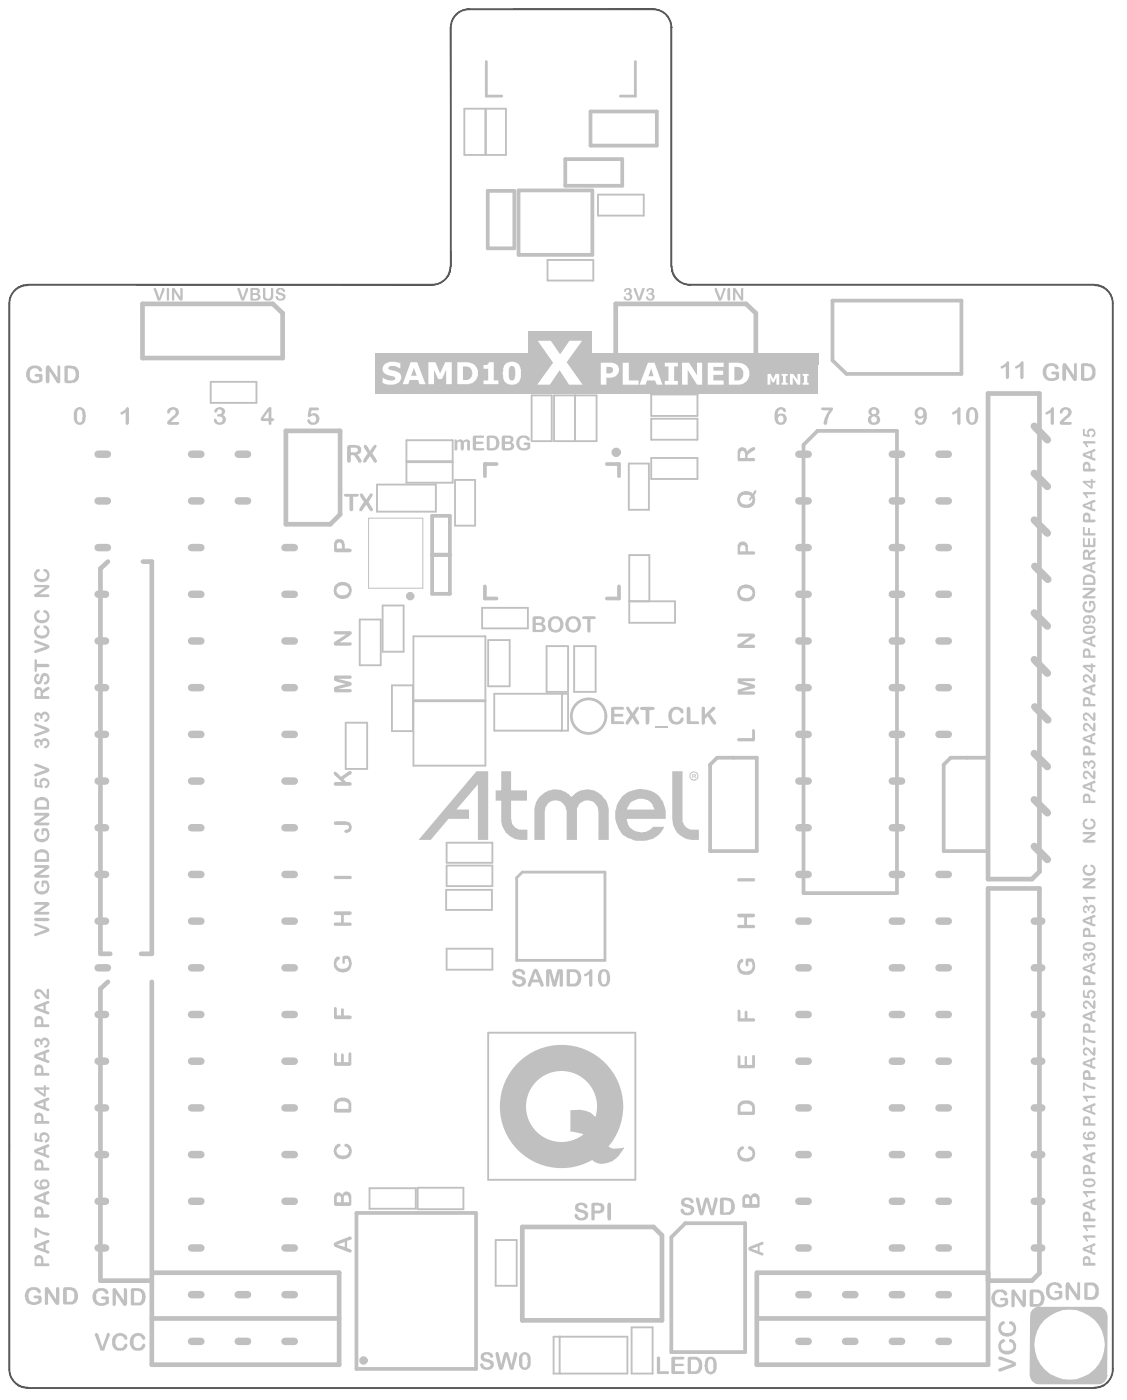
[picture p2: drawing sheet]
<svg xmlns="http://www.w3.org/2000/svg" width="102mm" height="126mm" viewBox="0 0 102 126" stroke-linecap="round" stroke-linejoin="round" font-family="sans-serif">
<g fill="#c0c0c0">
<path d="M51.4 100.2a2.43 2.43 0 0 1 2.3 .6 3.4 3.4 0 0 1 1 2.5l.4 .3 .3 .1 .9-.2a2.05 2.05 0 0 1-2.7 1.3l-.2-.2a1.35 1.35 0 0 1-.6-1.2v-.8l-.2-.3-1.2-.2z"/>
<path d="M93.1 118.1l.3-.2h.3h5.3a.86 .86 0 0 1 .9 .8l-.1 5.3a.77 .77 0 0 1-.8 .9h-5.3a.82 .82 0 0 1-.9-.9l.1-5.3v-.3zM93.3 121.3a3.2 3.2 0 0 0 6.3 0 3.2 3.2 0 0 0-6.3 0z"/>
</g>
<g fill="none" stroke="#c0c0c0" stroke-width=".67">
<path d="M93.2 38.4l1.2 1.3M8.8 57.8h.7M8.8 53.6h.7M8.8 49.4h.9M8.8 45.2h.9M8.8 41h.9M17.3 57.8h.8M17.3 53.6h.8M17.3 49.4h.8M17.3 45.2h.8M17.3 41h.8M21.5 45.2h.8"/>
<path d="M21.5 41h.8M25.7 57.8h.8M25.7 53.6h.8M25.7 49.4h.8M72 57.8h.9M72 53.6h.9M72 49.4h.9M72 45.2h.9M72 41h.9M80.4 57.8h.9M80.4 53.6h.9M80.4 49.4h.9"/>
<path d="M80.4 45.2h.9M80.4 41h.9M84.7 57.8h.8M84.7 53.6h.8M84.7 49.4h.8M84.7 45.2h.8M84.7 41h.8M93.2 59.5l1.2 1.2M93.2 55.3l1.2 1.2M93.2 42.7l1.2 1.2M93.2 46.9l1.2 1.2M93.3 51.1l1.2 1.2"/>
<path d="M8.8 78.9h.7M8.8 74.7h.7M8.8 70.5h.7M8.8 66.2h.7M8.8 62h.7M17.3 78.9h.8M17.3 74.7h.8M17.3 70.5h.8M17.3 66.2h.8M17.3 62h.8M25.7 78.9h.8M25.7 74.7h.8"/>
<path d="M25.7 70.5h.8M25.7 66.2h.8M25.7 62h.8M72 78.9h.9M72 74.7h.9M72 70.5h.9M72 66.2h.9M72 62h.9M80.4 78.9h.9M80.4 74.7h.9M80.4 70.5h.9M80.4 66.2h.9"/>
<path d="M80.4 62h.9M84.7 78.9h.8M84.7 66.2h.8M84.7 62h.8M93.2 76.4l1.2 1.1M93.2 72.1l1.2 1.2M93.2 68l1.2 1.2M93.3 63.8l1.2 1.1M8.8 99.9h.7M8.8 95.7h.7M8.8 91.5h.7M8.8 87.3h.9"/>
<path d="M8.8 83.1h.7M17.3 99.9h.8M17.3 95.7h.8M17.3 91.5h.8M17.3 87.3h.8M17.3 83.1h.8M25.7 99.9h.8M25.7 95.7h.8M25.7 91.5h.8M25.7 87.3h.8M25.7 83.1h.8M72 99.9h.9"/>
<path d="M72 95.7h.9M72 91.5h.9M72 87.3h.9M72 83.1h.9M80.4 99.9h.9M80.4 95.7h.9M80.4 91.5h.9M80.4 87.3h.9M80.4 83.1h.9M84.7 99.9h.8M84.7 95.7h.8M84.7 91.5h.8"/>
<path d="M84.7 87.3h.8M84.7 83.1h.8M93.2 99.9h.7M93.2 95.7h.7M93.2 91.5h.7M93.2 87.3h.7M93.2 83.1h.7M8.8 112.6h.7M8.8 108.4h.7M8.8 104.2h.7M17.3 112.6h.8M17.3 108.4h.8"/>
<path d="M17.3 104.2h.8M17.3 116.8h.8M21.5 116.8h.8M25.7 112.6h.8M25.7 108.4h.8M25.7 104.2h.8M25.7 116.8h.8M72 112.6h.9M72 108.4h.9M72 104.2h.9M72 116.8h.9M76.2 116.8h.9"/>
<path d="M80.4 112.6h.9M80.4 108.4h.9M80.4 104.2h.9M80.4 116.8h.9M84.7 112.6h.8M84.7 108.4h.8M84.7 104.2h.8M84.7 116.8h.8M93.2 112.6h.7M93.2 108.4h.7M93.2 104.2h.7M17.3 121h.8"/>
<path d="M21.5 121h.8M25.7 121h.8M72 121h.9M76.2 121h.9M80.4 121h.9M84.7 121h.8"/>
</g>
<g fill="none" stroke="#c0c0c0" stroke-width=".42">
<path d="M12.8 27.4h11.8l.9 .9v4h-12.7zM25.8 38.9h4.9v7.5l-.9 .9h-4zM55.5 27.4h11.8l.8 .9v4h-12.6zM89.1 35.5h4.6v43.1l-.7 .7h-3.9zM9.7 50.7l-.6 .6v34.7h.8M12.9 50.7h.8v35.3h-1M9.7 88.6l-.6 .6v26.3h4.6M13.7 88.6v34.5h16.9v-8.3h-16.9M13.7 118.9h16.9M47.1 110.7h11.8l.8 .7v7.7h-12.6zM68.2 114.8v8.3h20.9v-43h4.6v34.8l-.7 .6h-3.9M68.3 114.8h20.8"/>
<path d="M68.3 118.9h20.7"/>
</g>
<g fill="none" stroke="#c0c0c0" stroke-width=".17">
<path d="M41.9 9.8h1.9v4.2h-1.9zM43.8 9.8h1.8v4.2h-1.8zM53.9 17.6h4.1v1.9h-4.1zM19 34.4h4.1v1.9h-4.1zM36.6 39.7h4.2v1.9h-4.2zM47.9 35.7h1.8v4.1h-1.8zM49.4 23.5h4.1v1.8h-4.1zM49.9 35.7h3.9v4.1h-3.9zM51.8 35.7v4.1M58.7 35.6h4.2v1.9h-4.2zM58.7 37.8h4.2v1.9h-4.2zM32.4 55.9h1.9v4.1h-1.9z"/>
<path d="M34 43.7h5.3v2.5h-5.3zM34.5 54.6h1.9v4.2h-1.9zM36.6 41.7h4.2v1.8h-4.2zM37.3 57.4h6.5v11.7h-6.5zM41 43.3h1.8v4.1h-1.8zM43.5 54.8h4.1v1.9h-4.1zM44 57.7h1.9v4.2h-1.9zM49.3 58.3h1.9v4.1h-1.9zM51.8 58.3h1.9v4.1h-1.9zM56.7 41.8h1.8v4.2h-1.8zM56.7 54.2h4.2v2h-4.2v-6.1h1.8v4.1M58.7 41.3h4.2v1.9h-4.2z"/>
<path d="M31.2 65.2h1.9v4.2h-1.9zM35.3 61.8h1.9v4.2h-1.9zM37.3 63.2h6.5M37.3 63.3h6.5M40.3 76h4.1v1.8h-4.1zM40.3 78.1h4.1v1.8h-4.1zM44.6 62.6h6.6v3.3h-6.6zM50.6 62.6l.1 3.3M40.2 80.3h4.1v1.8h-4.1zM40.3 85.6h4.1v1.9h-4.1zM44 93.2h13.3v13.2h-13.3zM33.3 107.2h4.2v1.8h-4.2z"/>
<path d="M37.7 107.1h4.1v2h-4.1zM44.7 111.9h1.9v4.1h-1.9zM56.9 119.7h1.9v4.2h-1.9zM49.9 120.6h6.7v3.3h-6.7zM50.5 120.6v3.3"/>
</g>
<g fill="none" stroke="#c0c0c0" stroke-width=".34">
<path d="M44 17.2h2.4v5.2h-2.4zM46.7 17.2h6.7v5.8h-6.7zM51 14.4h5.1v2.4h-5.1zM53.2 10.1h6v3h-6zM73.7 38.9h7.2v41.7h-8.5v-40.5zM75 27.1h11.7v6.6h-10.4l-1.3-1.2zM39 50.1h1.6v3.5h-1.6zM39 46.5h1.6v3.5h-1.6zM43.7 52.9v1.1h1.1M44.8 41.9h-1.1v1.1M54.7 41.9h1.1v1.1M55.8 52.9v1.1h-1.1"/>
<path d="M64.6 68.4h3.6v8.4h-4.2v-7.8zM85.7 68.4h3.3v8.4h-3.9v-7.8zM32.1 109.4h10.8v14.1h-10.8zM61.8 110.3h5.4v11.7h-6.7v-10.4z"/>
</g>
<path d="M43.8 5.6v3.1h1.4M57.3 5.6v3.1h-1.4M47.1 78.7h7.4v7.9h-7.9v-7.4z" fill="none" stroke="#c0c0c0" stroke-width=".25"/>
<path d="M33.2 46.7h4.9v6.4h-4.9z" fill="none" stroke="#c0c0c0" stroke-width=".09"/>
<g fill="#c0c0c0">
<path d="M68.4 31.9h5.4v1h-5.4z" fill-rule="evenodd"/>
<path d="M47.6 29.9h5.7v5.6h-5.7z" fill-rule="evenodd"/>
</g>
<g fill="#c0c0c0">
<path d="M3.2 70.2h.1v.6h.3a.46 .46 0 0 1 .4-.7 .46 .46 0 0 1 .4 .7 .25 .25 0 0 1-.1 .2 .25 .25 0 0 1-.3 0 .33 .33 0 0 0 .2-.5 .29 .29 0 0 0-.4 .1 .29 .29 0 0 0 .1 .4l-.2 .1-.6-.2z"/>
<path d="M3.1 68.9h.2l.9 .3a.23 .23 0 0 1 .3 .3 .23 .23 0 0 1-.3 .2l-.9 .3a.14 .14 0 0 1-.2-.1 .14 .14 0 0 1 .1-.1l.9-.4-1-.3z"/>
<path d="M30.4 103.2a.17 .17 0 0 1 .3 0 .18 .18 0 0 1-.2 .3 .44 .44 0 0 0-.1 .5 .44 .44 0 0 0 .6 .2 .43 .43 0 0 0 .5-.3 .43 .43 0 0 0-.4-.5h-.1a.29 .29 0 0 1 .3-.2 .29 .29 0 0 1 .3 .2 .8 .8 0 0 1-.2 1 .8 .8 0 0 1-1.1 0 .73 .73 0 0 1 .1-1.2z"/>
<path d="M30.3 86.3a.18 .18 0 0 1 .3 .1 .18 .18 0 0 1-.2 .2 .5 .5 0 0 0 .1 .6 .5 .5 0 0 0 .5 .2 .56 .56 0 0 0 .3-.9h-.2v.3a.12 .12 0 0 1-.1 .1 .12 .12 0 0 1-.1-.1v-.5l.1-.1h.3a.87 .87 0 0 1 .2 1.2v.1a.84 .84 0 0 1-.9 .2 .84 .84 0 0 1-.5-.8l.1-.3z"/>
<path d="M30.1 82.3l.1-.1 1.5 .1v.2h-.7v.7h.5a.16 .16 0 0 1 .2 .2 .16 .16 0 0 1-.2 .1h-1.2a.16 .16 0 0 1-.2-.1 .16 .16 0 0 1 .2-.2h.4v-.7h-.5h-.1z"/>
<path d="M30.2 79h1.4a.15 .15 0 0 1 .1 .2 .15 .15 0 0 1-.2 .1h-1.2a.14 .14 0 0 1-.2 0 .14 .14 0 0 1 0-.2z"/>
<path d="M30.2 69.6h.1l.4 .5 .7-.5a.2 .2 0 0 1 .3 0 .2 .2 0 0 1-.2 .3l-.5 .4 .2 .2 .4 .1a.17 .17 0 0 1 .1 .2 .17 .17 0 0 1-.2 .1h-1.2a.17 .17 0 0 1-.2-.2 .17 .17 0 0 1 .2-.2h.5l-.6-.6a.13 .13 0 0 1-.1-.1 .13 .13 0 0 1 .1-.1z"/>
<path d="M66.7 103.5h.1a.17 .17 0 0 1 .3 0 .17 .17 0 0 1-.2 .2 .45 .45 0 0 0-.1 .6 .45 .45 0 0 0 .5 .2 .43 .43 0 0 0 .5-.3 .43 .43 0 0 0-.3-.5 .2 .2 0 0 1 .1-.3 .2 .2 0 0 1 .2 .1 .79 .79 0 0 1-.3 1.3 .79 .79 0 0 1-1-.7v-.3z"/>
<path d="M66.7 86.6h.1a.17 .17 0 0 1 .2 0 .17 .17 0 0 1-.2 .2v.1a.48 .48 0 0 0 .1 .6 .48 .48 0 0 0 .5 .1 .53 .53 0 0 0 .3-.8h-.2l-.1 .3a.09 .09 0 0 1-.1 .1 .09 .09 0 0 1 0-.1v-.6h.5a.76 .76 0 0 1 .3 .6v.1a.79 .79 0 0 1-1.2 .7 .79 .79 0 0 1-.2-1.3z"/>
<path d="M66.5 82.5l.1-.1 1.5 .1v.1l-.2 .2h-.6v.6h.6a.16 .16 0 0 1 .2 .2 .16 .16 0 0 1-.2 .1h-1.2a.16 .16 0 0 1-.2-.1 .16 .16 0 0 1 .2-.2h.4v-.6l-.6-.1z"/>
<path d="M66.5 79.3l1.4-.1a.14 .14 0 0 1 .2 .1 .14 .14 0 0 1 0 .1l-.1 .1h-1.5v-.1z"/>
<path d="M66.5 66.6h1.3v-.8h.2l.1 1-.1 .1h-1.5v-.1z"/>
<path d="M90.3 33l.4-.2a.15 .15 0 0 1 .1-.2 .15 .15 0 0 1 .2 .2v1.3l-.1 .1h-.1l-.1-.1v-1h-.2a.17 .17 0 0 1-.1 .2 .17 .17 0 0 1-.2-.2z"/>
<path d="M91.5 33.1l.4-.2 .1-.2a.15 .15 0 0 1 .1-.1 .15 .15 0 0 1 .2 .2v1.3l-.1 .1-.2-.1v-1l-.4 .2-.1-.1z"/>
<path d="M3.2 110.7l.8 .4a.41 .41 0 0 1 .5 .3l-.2 .1-.2-.1-.8-.4v.5a.11 .11 0 0 1-.1 .2 .11 .11 0 0 1-.1-.2v-.7z"/>
<path d="M3.2 93.8l.1-.1h.2l.2 .1a.45 .45 0 0 1 .7 .1 .45 .45 0 0 1-.4 .6v-.2a.26 .26 0 0 0 .3-.2 .26 .26 0 0 0-.3-.3l-.2 .2a.15 .15 0 0 1 0 .2 .15 .15 0 0 1-.2 0 .15 .15 0 0 1 0-.2 .21 .21 0 0 0-.2-.1 .21 .21 0 0 0-.2 .3 .21 .21 0 0 0 .3 .1 .15 .15 0 0 1-.1 .2 .15 .15 0 0 1-.2-.2l-.1-.3z"/>
<path d="M3.1 83.3h.2l.9 .3a.23 .23 0 0 1 .3 .3 .23 .23 0 0 1-.3 .2l-.9 .3a.15 .15 0 0 1-.2 .1 .15 .15 0 0 1 0-.2 .15 .15 0 0 1 .1-.1l.9-.3-.9-.3a.14 .14 0 0 1-.1-.1 .14 .14 0 0 1 0-.2z"/>
<path d="M3.1 82.9l.1-.1h1.1l.1 .1a.09 .09 0 0 1 .1 .1 .11 .11 0 0 1-.2 .1h-1.1l-.1-.1z"/>
<path d="M3.1 81.5l.1-.1h1.1a.17 .17 0 0 1 .2 .2 .17 .17 0 0 1-.2 .1l-.8 .6h.9h.1l-.1 .2h-1.1a.17 .17 0 0 1-.2-.1 .17 .17 0 0 1 .1-.2l.8-.6h-.9z"/>
<path d="M3.2 66.7h.3a.24 .24 0 0 0 .2 .1 .24 .24 0 0 0 .2-.2 .47 .47 0 0 1 .6 .4 .47 .47 0 0 1-.5 .5 .18 .18 0 0 1 0-.2 .18 .18 0 0 1 .2-.1h.1a.25 .25 0 0 0-.3-.4 .23 .23 0 0 0-.2 .4 .11 .11 0 0 1-.1 .1 .11 .11 0 0 1-.1-.2 .19 .19 0 0 0-.1-.2 .19 .19 0 0 0-.2 .2 .19 .19 0 0 0 .2 .2 .12 .12 0 0 1-.1 .2 .12 .12 0 0 1-.2-.1l-.1-.4z"/>
<path d="M3.2 65.3l1 .3a.24 .24 0 0 1 .2 .2 .24 .24 0 0 1-.1 .3l-1 .3a.15 .15 0 0 1-.2 0 .15 .15 0 0 1 .1-.2l.9-.3-.9-.4a.13 .13 0 0 1-.1-.1 .13 .13 0 0 1 .1-.1z"/>
<path d="M3.2 64.3h.4a.11 .11 0 0 0 .1 .1 .11 .11 0 0 0 .1-.1 .45 .45 0 0 1 .6 .3 .45 .45 0 0 1-.4 .5v-.2a.26 .26 0 0 0 .3-.2 .26 .26 0 0 0-.3-.3l-.2 .2a.15 .15 0 0 1 0 .2 .15 .15 0 0 1-.2 0 .15 .15 0 0 1 0-.2 .21 .21 0 0 0-.2-.1 .21 .21 0 0 0-.2 .3 .21 .21 0 0 0 .3 .1 .15 .15 0 0 1-.1 .2 .15 .15 0 0 1-.2-.2 .41 .41 0 0 1 0-.6z"/>
<path d="M3.3 74.8a.16 .16 0 0 1 .2 .1 .16 .16 0 0 1-.1 .2 .46 .46 0 0 0 .2 .6 .46 .46 0 0 0 .6-.3l.1-.2-.1-.2h-.3v.2a.09 .09 0 0 1-.1 .1 .09 .09 0 0 1-.1-.1v-.4l.5-.1a.69 .69 0 0 1 .1 1 .69 .69 0 0 1-.9 .2 .69 .69 0 0 1-.2-1z"/>
<path d="M3.2 73.3l1.2 .1v.2l-.9 .6h.9l.1 .2-.2 .1-1.2-.1v-.2l.1-.1 .8-.5h-.8a.13 .13 0 0 1-.1-.1 .13 .13 0 0 1 .1-.2z"/>
<path d="M3.1 57.8l.1-.1 1 .4a.23 .23 0 0 1 .3 .3 .23 .23 0 0 1-.3 .2l-.9 .3a.15 .15 0 0 1-.2-.1 .15 .15 0 0 1 .1-.2l.9-.3-.9-.3a.11 .11 0 0 1-.1-.1 .11 .11 0 0 1 0-.1z"/>
<path d="M3.3 56.5a.16 .16 0 0 1 .3-.1 .16 .16 0 0 1-.1 .3 .37 .37 0 0 0-.1 .5 .37 .37 0 0 0 .4 .1 .36 .36 0 0 0 .5-.3 .36 .36 0 0 0-.4-.4 .18 .18 0 0 1 .1-.2 .18 .18 0 0 1 .3 .1 .66 .66 0 0 1-.1 1 .66 .66 0 0 1-1-.2 .62 .62 0 0 1 .1-.8z"/>
<path d="M3.4 55a.15 .15 0 0 1 .2 .2 .15 .15 0 0 1-.2 .1 .39 .39 0 0 0 0 .5 .39 .39 0 0 0 .5 .1 .34 .34 0 0 0 .4-.3 .34 .34 0 0 0-.4-.3 .21 .21 0 0 1 .2-.3 .21 .21 0 0 1 .2 .3l.2 .2a.69 .69 0 0 1-.8 .7 .69 .69 0 0 1-.5-.9z"/>
<path d="M3.1 52.8h1.2a.17 .17 0 0 1 .2 .1 .17 .17 0 0 1-.2 .2l-.8 .5h.9l.1 .1-.1 .2h-1.1a.17 .17 0 0 1-.2-.2 .17 .17 0 0 1 .1-.2l.8-.5h-.9z"/>
<path d="M3.3 51.4l.1-.1a.14 .14 0 0 1 .2 .1 .14 .14 0 0 1-.1 .2 .38 .38 0 0 0-.1 .5 .38 .38 0 0 0 .5 .1 .36 .36 0 0 0 .4-.3 .36 .36 0 0 0-.4-.4 .18 .18 0 0 1 .1-.2 .18 .18 0 0 1 .3 .1 .66 .66 0 0 1 0 .9 .66 .66 0 0 1-.9 .1 .63 .63 0 0 1-.1-1z"/>
<path d="M19.4 36.9a.49 .49 0 0 1 .6-.2 .49 .49 0 0 1 .3 .5l-.2 .2a.49 .49 0 0 1 .2 .7 .49 .49 0 0 1-.6 .2 .44 .44 0 0 1-.4-.5h.2a.34 .34 0 0 0 .5 .2 .27 .27 0 0 0 0-.3 .27 .27 0 0 0-.3-.1h-.1a.25 .25 0 0 1 .3-.3 .22 .22 0 0 0-.1-.3 .22 .22 0 0 0-.3 .2 .17 .17 0 0 1-.2-.1 .17 .17 0 0 1 .1-.2z"/>
<path d="M30.2 95h.1l.1 .1v.7h.3v-.7a.11 .11 0 0 1 .1-.1 .11 .11 0 0 1 .2 .1v.7h.4v-.8a.13 .13 0 0 1 .2-.1 .13 .13 0 0 1 .1 .2l-.1 1-1.4 .1-.1-.1z"/>
<path d="M30.2 90.8l.2 .1v.7h.3l.1-.6h.2v.6h.5a.17 .17 0 0 1 .2 .2 .17 .17 0 0 1-.2 .1h-1.3h-.1z"/>
<path d="M30.1 74.2l.1-.1h.9a.53 .53 0 0 1 .6 .5 .53 .53 0 0 1-.6 .5h-.1l.1-.2a.28 .28 0 0 0 .3-.1 .28 .28 0 0 0 0-.3l-1.1-.1a.14 .14 0 0 1-.2 0 .14 .14 0 0 1 0-.2z"/>
<path d="M30.2 61l1.4-.1 .1 .2-.1 .1h-1.2l1.1 .3a.21 .21 0 0 1 .2 .2 .21 .21 0 0 1-.2 .2l-1.1 .3h1.2l.1 .2-.1 .1h-1.3a.29 .29 0 0 1-.2-.3 .29 .29 0 0 1 .2-.3l.9-.2-.9-.2a.27 .27 0 0 1-.2-.2 .27 .27 0 0 1 .1-.3z"/>
<path d="M30.2 56.9h1.3a.19 .19 0 0 1 .2 .2 .19 .19 0 0 1-.2 .2l-.9 .7h1a.15 .15 0 0 1 .1 .1 .15 .15 0 0 1-.2 .1h-1.2a.21 .21 0 0 1-.2-.1 .21 .21 0 0 1 .2-.3l.9-.6h-1l-.1-.1z"/>
<path d="M66.5 91.1h.1l.2 .1v.7h.3v-.6a.13 .13 0 0 1 .2-.1 .13 .13 0 0 1 .1 .1v.6h.5a.16 .16 0 0 1 .2 .1 .16 .16 0 0 1-.2 .2h-1.4z"/>
<path d="M66.6 95.2l.2 .1v.8h.3v-.7a.11 .11 0 0 1 .1-.1 .11 .11 0 0 1 .1 .1v.7h.5v-.9h.3v1.1l-.1 .1h-1.5v-1.1z"/>
<path d="M66.5 57.2h1.4a.21 .21 0 0 1 .2 .2 .21 .21 0 0 1-.2 .2l-.9 .6h.9a.16 .16 0 0 1 .2 .1 .16 .16 0 0 1-.2 .2h-1.2a.19 .19 0 0 1-.2-.2 .19 .19 0 0 1 .2-.2l.9-.7h-1.1z"/>
<path d="M66.5 61.2h1.5l.1 .1-.1 .1h-1.2l1 .3a.21 .21 0 0 1 .3 .3 .2 .2 0 0 1-.3 .1l-1 .3h1.1l.2 .1-.1 .2-1.5-.1v-.4l1.1-.3-1.1-.2z"/>
<path d="M74.1 36.8h.8a.2 .2 0 0 1 .2 .1 .2 .2 0 0 1-.1 .2l-.4 .8a.24 .24 0 0 1 0 .3 .24 .24 0 0 1-.4 0l.1-.5 .5-.7h-.6a.14 .14 0 0 1-.2 0 .14 .14 0 0 1 .1-.2z"/>
<path d="M90 122.4h.2l1.1 .4a.25 .25 0 0 1 .3 .3 .25 .25 0 0 1-.3 .2l-1 .4a.18 .18 0 0 1-.3-.1 .18 .18 0 0 1 .2-.2l1.1-.4-1.3-.4z"/>
<path d="M90.3 120.9a.17 .17 0 0 1 .3 0 .17 .17 0 0 1-.2 .2 .4 .4 0 0 0-.1 .5 .4 .4 0 0 0 .5 .2 .41 .41 0 0 0 .5-.3 .41 .41 0 0 0-.3-.5 .24 .24 0 0 1 .2-.2 .24 .24 0 0 1 .2 .2 .78 .78 0 0 1-.1 1.1 .78 .78 0 0 1-1.1-.1 .76 .76 0 0 1 .1-1.1z"/>
<path d="M90.2 119.3a.22 .22 0 0 1 .2-.1 .22 .22 0 0 1 .2 .2 .46 .46 0 0 0-.3 .6 .46 .46 0 0 0 .6 .2 .42 .42 0 0 0 .4-.4 .42 .42 0 0 0-.3-.4 .24 .24 0 0 1 .2-.2 .24 .24 0 0 1 .2 .2 .78 .78 0 0 1 0 .9 .78 .78 0 0 1-1 .2 .73 .73 0 0 1-.2-1.2z"/>
<path d="M97.6 111.5l1-.1a.11 .11 0 0 1 .2 .1 .14 .14 0 0 1-.2 .2h-.6l.1 .2v.1h-.1l-.4-.4z"/>
<path d="M97.7 110.5l1 .1a.09 .09 0 0 1 .1 .1 .1 .1 0 0 1-.2 0l-.6 .1a.15 .15 0 0 1 .1 .1 .15 .15 0 0 1-.1 .2l-.2-.3-.2-.1z"/>
<path d="M97.7 107.4h.9a.11 .11 0 0 1 .2 .1 .14 .14 0 0 1-.2 .2h-.6l.1 .2v.1h-.1l-.2-.3-.2-.1z"/>
<path d="M97.6 98.8h1a.11 .11 0 0 1 .2 .1 .14 .14 0 0 1-.2 .2h-.6l.1 .1-.1 .2-.4-.4z"/>
<path d="M97.7 97.7h.1l.3 .2 .4 .1a.16 .16 0 0 1 .3 .1 .16 .16 0 0 1-.1 .2 .16 .16 0 0 1-.2-.1l-.7-.3v.4a.09 .09 0 0 1-.1 .1 .09 .09 0 0 1-.1-.1z"/>
<path d="M97.7 94.6a.44 .44 0 0 1 .7 .2l.1 .2v-.4l.2-.1v.7h-.2l-.2-.2a.3 .3 0 0 0-.2-.3 .3 .3 0 0 0-.4 .1l.2 .2a.13 .13 0 0 1 .1 .1 .13 .13 0 0 1-.1 .2 .13 .13 0 0 1-.2-.1l-.1-.2z"/>
<path d="M97.7 93.5h.1l.4 .3 .3 .1a.15 .15 0 0 1 .2 0 .15 .15 0 0 1 0 .2 .15 .15 0 0 1-.2 0l-.7-.3v.5h-.2z"/>
<path d="M97.6 79.2h1a.15 .15 0 0 1 .2 .2 .15 .15 0 0 1-.2 .1l-.6 .4h.6a.11 .11 0 0 1 .2 .1 .11 .11 0 0 1-.2 .1h-.9h-.1l.1-.2 .7-.5h-.7l-.1-.1z"/>
<path d="M97.8 78a.12 .12 0 0 1 .2 0 .12 .12 0 0 1 .1 .1 .12 .12 0 0 1-.2 .1 .33 .33 0 0 0 0 .5 .33 .33 0 0 0 .4 .1 .29 .29 0 0 0 .3-.3 .29 .29 0 0 0-.3-.3v-.1a.22 .22 0 0 1 .2-.1 .22 .22 0 0 1 .2 .2 .58 .58 0 0 1-.6 .8 .58 .58 0 0 1-.4-.9z"/>
<path d="M97.7 86.1v-.1h.3l.1 .1a.37 .37 0 0 1 .6 0 .37 .37 0 0 1-.2 .6h-.1a.16 .16 0 0 1 0-.2 .16 .16 0 0 1 .2 0 .22 .22 0 0 0-.2-.4 .22 .22 0 0 0-.2 .4h-.1v-.1a.17 .17 0 0 0-.1-.2 .18 .18 0 0 0-.3 .2 .17 .17 0 0 0 .2 .2h.1a.18 .18 0 0 1-.3 .1 .18 .18 0 0 1-.1-.3z"/>
<path d="M97.7 81.8a.32 .32 0 0 1 .5 0 .33 .33 0 0 1 .4-.1 .33 .33 0 0 1 .2 .4 .3 .3 0 0 1-.4 .3v-.1a.21 .21 0 0 0 .2-.3 .21 .21 0 0 0-.3-.1l-.1 .3h-.1v-.1a.18 .18 0 0 0-.1-.2 .18 .18 0 0 0-.3 .1l.1 .2a.11 .11 0 0 1 .1 .1 .11 .11 0 0 1-.1 .1 .11 .11 0 0 1-.1-.1l-.1-.1z"/>
<path d="M97.6 80.9h1a.11 .11 0 0 1 .2 .1 .11 .11 0 0 1-.2 .1h-.6v.2a.09 .09 0 0 1 .1 .1 .09 .09 0 0 1-.1 .1l-.1-.3-.3-.2z"/>
<path d="M97.7 75.1h1.1l-.1 .2-.7 .5h.7h.1v.2h-1.2v-.2l.1-.1 .7-.4h-.7l-.1-.1z"/>
<path d="M97.7 73.9h.1a.13 .13 0 0 1 .2-.1 .13 .13 0 0 1 0 .2 .13 .13 0 0 1-.1 .1 .35 .35 0 0 0 0 .4 .35 .35 0 0 0 .4 .1 .32 .32 0 0 0 .3-.3 .32 .32 0 0 0-.3-.3v-.1a.48 .48 0 0 1 .5 .2 .48 .48 0 0 1-.1 .6h-.1a.58 .58 0 0 1-.8 .1 .58 .58 0 0 1-.1-.9z"/>
<path d="M97.8 69.5a.8 .8 0 0 1 .7 .5v-.4l.2-.1 .1 .1-.1 .7h-.2l-.2-.2a.44 .44 0 0 0-.5-.3l-.1 .1 .1 .1 .2 .2a.2 .2 0 0 1-.2 .1 .2 .2 0 0 1-.1-.2 .42 .42 0 0 1 .1-.6z"/>
<path d="M97.7 68.7a.31 .31 0 0 1 .4 .1 .37 .37 0 0 1 .6-.1 .37 .37 0 0 1-.2 .6l-.1 .1a.16 .16 0 0 1 0-.2 .16 .16 0 0 1 .2-.1 .22 .22 0 0 0-.2-.3 .22 .22 0 0 0-.2 .3h-.1a.18 .18 0 0 0-.1-.2 .18 .18 0 0 0-.3 .1l.2 .2a.11 .11 0 0 1 0 .1 .11 .11 0 0 1-.2 0l-.1-.2z"/>
<path d="M97.7 65.3a.59 .59 0 0 1 .8 .3v.1v-.4l.2-.1 .1 .7a.27 .27 0 0 1-.5-.2 .35 .35 0 0 0-.5-.2 .3 .3 0 0 0 .2 .4 .26 .26 0 0 1-.3 0 .26 .26 0 0 1-.1-.3z"/>
<path d="M97.7 64.3h.1a.58 .58 0 0 1 .6 .3l.1 .2v-.4l.2-.1v.7a.55 .55 0 0 1-.5-.4 .2 .2 0 0 0-.2-.1 .2 .2 0 0 0-.2 .2 .2 .2 0 0 0 .2 .2 .3 .3 0 0 1-.3 0 .3 .3 0 0 1-.1-.4z"/>
<path d="M97.8 54.2h.1a.13 .13 0 0 1 .1 .2 .13 .13 0 0 1-.2 .1 .41 .41 0 0 0 .2 .5 .41 .41 0 0 0 .5-.1l.1-.3-.1-.2h-.2v.3h-.1v-.5h.4l.1 .3a.59 .59 0 0 1-.7 .8 .59 .59 0 0 1-.2-1.1z"/>
<path d="M97.6 53.1l.1-.1 1 .1a.14 .14 0 0 1 .1 .1 .14 .14 0 0 1-.2 .1l-.6 .5h.6a.11 .11 0 0 1 .2 .1 .11 .11 0 0 1-.2 .1h-.9a.15 .15 0 0 1-.1-.2 .15 .15 0 0 1 .1-.1l.7-.5h-.8z"/>
<path d="M97.7 39.8h.9a.11 .11 0 0 1 .2 .1 .11 .11 0 0 1-.2 .1h-.6l.1 .2v.1h-.1l-.2-.3h-.2z"/>
<path d="M97.7 38.7h.1v.5h.2a.39 .39 0 0 1 .3-.5 .39 .39 0 0 1 .5 .2 .39 .39 0 0 1-.3 .5h-.1v-.1a.23 .23 0 0 0 .2-.4 .23 .23 0 0 0-.4 .1v.2a.11 .11 0 0 1 .1 .2 .1 .1 0 0 1-.2 0l-.5-.1z"/>
<path d="M97.6 44.4h1.1a.11 .11 0 0 1 .1 .2 .1 .1 0 0 1-.2 0h-.6a.15 .15 0 0 1 .1 .2 .15 .15 0 0 1-.1 .1l-.2-.3h-.2z"/>
<path d="M3.2 89.3l.1-.1a.62 .62 0 0 1 .7 .5l.2 .1v-.5a.11 .11 0 0 1 .1-.1 .11 .11 0 0 1 .1 .1v.7a.19 .19 0 0 1-.2 .1 .19 .19 0 0 1-.2-.1l-.1-.2a.35 .35 0 0 0-.3-.3 .35 .35 0 0 0-.3 .1v.2l.1 .1a.14 .14 0 0 1 .2 .1 .14 .14 0 0 1-.2 .2 .14 .14 0 0 1-.1-.2 .48 .48 0 0 1-.1-.7z"/>
<path d="M3.2 102.2h.1v.5l.3 .1a.46 .46 0 0 1 .2-.6 .46 .46 0 0 1 .6 .1 .46 .46 0 0 1-.1 .7 .14 .14 0 0 1-.2 0 .14 .14 0 0 1-.1-.1 .14 .14 0 0 1 .2-.1 .26 .26 0 0 0 0-.4 .26 .26 0 0 0-.4 .1 .26 .26 0 0 0 0 .4l.1 .1-.2 .1-.6-.2z"/>
<path d="M3.2 60.8a.16 .16 0 0 1 .3 0 .16 .16 0 0 1-.1 .3 .2 .2 0 0 0-.1 .3 .2 .2 0 0 0 .3 0v-.1a.5 .5 0 0 1 .5-.6 .51 .51 0 0 1 .4 .6 .51 .51 0 0 1-.5 .4v-.1a.3 .3 0 0 0 .3-.3 .3 .3 0 0 0-.3-.3l-.1 .2a.45 .45 0 0 1-.2 .4 .45 .45 0 0 1-.5 .1 .61 .61 0 0 1 0-.9z"/>
<path d="M3.1 59.5a.12 .12 0 0 1 .2 0 .12 .12 0 0 1 0 .1v.3h1l.2 .1-.1 .2h-1.1v.3a.11 .11 0 0 1-.1 .1 .11 .11 0 0 1-.1-.1z"/>
<path d="M3.2 79.6a.16 .16 0 0 1 .2-.2 .16 .16 0 0 1 .2 .2 .16 .16 0 0 1-.2 .2 .45 .45 0 0 0 .1 .6 .45 .45 0 0 0 .5 0 .44 .44 0 0 0 .2-.7h-.3v.2a.09 .09 0 0 1-.1 .1 .09 .09 0 0 1-.1-.1v-.4l.5-.1a.69 .69 0 0 1 .1 1 .69 .69 0 0 1-.9 .2 .69 .69 0 0 1-.2-1z"/>
<path d="M3.1 78.1l.1-.1 1.2 .1v.2l-.9 .6h.9l.1 .2-.2 .1-1.2-.1v-.2l.1-.1 .8-.5h-.9z"/>
<path d="M97.6 103.2h1a.11 .11 0 0 1 .2 .1 .11 .11 0 0 1-.2 .1h-.6v.2a.09 .09 0 0 1 .1 .1 .09 .09 0 0 1-.1 .1l-.2-.3-.2-.1z"/>
<path d="M97.7 90.4a.45 .45 0 0 1 .7 .2l.1 .2v-.5l.2-.1 .1 .1-.1 .7h-.2l-.2-.3a.3 .3 0 0 0-.5-.1v.2l.2 .1a.29 .29 0 0 1-.3 0 .29 .29 0 0 1-.1-.3z"/>
<path d="M97.7 89.3h.1v.5h.2a.39 .39 0 0 1 .3-.5 .39 .39 0 0 1 .5 .2 .39 .39 0 0 1-.2 .5 .11 .11 0 0 1-.2 0 .11 .11 0 0 1 .1-.1 .21 .21 0 0 0 0-.3 .21 .21 0 0 0-.3 0 .21 .21 0 0 0 .1 .3v.1h-.6z"/>
<path d="M97.7 60.9a.48 .48 0 0 1 .7 .3l.1 .1v-.4l.2-.1 .1 .6a.22 .22 0 0 1-.3 .2 .22 .22 0 0 1-.2-.2 .46 .46 0 0 0-.5-.3l-.1 .1 .1 .2a.13 .13 0 0 1 .2 .1 .13 .13 0 0 1-.1 .1 .13 .13 0 0 1-.2-.1l-.1-.1z"/>
<path d="M97.7 48.5l.1 .1v.5h.3v-.4a.09 .09 0 0 1 .1-.1 .09 .09 0 0 1 .1 .1v.4h.2v-.5h.3l-.1 .8h-1z"/>
<path d="M97.6 47.5h.2v.6h.3v-.5h.2v.5h.3a.11 .11 0 0 1 .2 .1 .11 .11 0 0 1-.2 .1h-.9z"/>
<path d="M8.6 120.3l.2-.1v.1l.4 1.2 .4-1a.16 .16 0 0 1 .2-.2 .16 .16 0 0 1 .1 .2l-.4 1.1a.26 .26 0 0 1-.3 .2 .26 .26 0 0 1-.2-.2l-.5-1.1z"/>
<path d="M10.4 120.4a.71 .71 0 0 1 1.1 .4l-.1 .1-.2-.1a.45 .45 0 0 0-.5-.2 .45 .45 0 0 0-.3 .5 .44 .44 0 0 0 .4 .5 .44 .44 0 0 0 .5-.4h.1a.36 .36 0 0 1 0 .4 .36 .36 0 0 1-.3 .2h-.3a.78 .78 0 0 1-.6-1.2z"/>
<path d="M12 120.4a.65 .65 0 0 1 .7-.1 .65 .65 0 0 1 .4 .5 .13 .13 0 0 1-.2 .1 .13 .13 0 0 1-.1-.2 .41 .41 0 0 0-.6-.1 .41 .41 0 0 0-.2 .5 .43 .43 0 0 0 .4 .5 .43 .43 0 0 0 .5-.4 .24 .24 0 0 1 .2 .2 .24 .24 0 0 1-.2 .3 .78 .78 0 0 1-1-.1 .78 .78 0 0 1-.1-1z"/>
<path d="M8.5 116.4a.74 .74 0 0 1 1.3 .2 .24 .24 0 0 1-.3 .1 .24 .24 0 0 1-.2-.2l-.2-.1a.59 .59 0 0 0-.4 .6 .59 .59 0 0 0 .4 .6l.4-.1v-.3h-.3a.11 .11 0 0 1-.1-.1 .11 .11 0 0 1 .1-.1h.6v.4a.38 .38 0 0 1-.5 .4h-.1a.82 .82 0 0 1-.8-.5 .82 .82 0 0 1 .1-.9z"/>
<path d="M10.1 116.3l.3-.1 .8 1.1v-1.1h.2l.1 1.4-.2 .2-.2-.1-.7-1v1v.1h-.3z"/>
<path d="M2.4 116.3h.1a.79 .79 0 0 1 1.2 .2 .16 .16 0 0 1-.2 .2 .16 .16 0 0 1-.1-.2h-.1a.53 .53 0 0 0-.7 .1 .53 .53 0 0 0 .1 .7 .63 .63 0 0 0 .8 .1v-.3h-.3a.13 .13 0 0 1-.2-.1 .13 .13 0 0 1 .2-.1h.5v.1v.3a.66 .66 0 0 1-.7 .4 .84 .84 0 0 1-.6-1.3z"/>
<path d="M4.1 116.1l.3 .1 .7 1v-.9a.15 .15 0 0 1 .1-.2 .15 .15 0 0 1 .1 .2v1.2a.21 .21 0 0 1-.1 .2 .21 .21 0 0 1-.3-.1l-.6-1v1a.15 .15 0 0 1-.1 .1 .15 .15 0 0 1-.2-.1v-1.4z"/>
<path d="M21.4 26h.2l.3 .9 .3-.9a.11 .11 0 0 1 .1 0 .11 .11 0 0 1 .1 .1l-.3 .8a.19 .19 0 0 1-.2 .2 .19 .19 0 0 1-.2-.2l-.3-.8z"/>
<path d="M23.7 26h.2v.7a.26 .26 0 0 0 .3 .3 .26 .26 0 0 0 .2-.3v-.6a.11 .11 0 0 1 .1-.1 .11 .11 0 0 1 .1 .1v.6a.48 .48 0 0 1-.4 .4 .48 .48 0 0 1-.5-.3z"/>
<path d="M25.1 26a.44 .44 0 0 1 .6 .3l-.1 .1a.27 .27 0 0 0-.2-.2 .27 .27 0 0 0-.3 0v.2h.3a.36 .36 0 0 1 .3 .5 .36 .36 0 0 1-.5 .2h-.2l-.1-.2a.13 .13 0 0 1 .1-.2 .13 .13 0 0 1 .1 .2 .21 .21 0 0 0 .3 .1 .21 .21 0 0 0 .1-.3h-.1a.39 .39 0 0 1-.4-.2 .39 .39 0 0 1 0-.4z"/>
<path d="M13.9 26h.2l.3 .9 .3-.9a.11 .11 0 0 1 .1 0 .11 .11 0 0 1 0 .1l-.3 .8a.19 .19 0 0 1-.2 .2 .19 .19 0 0 1-.1-.2l-.3-.7z"/>
<path d="M15 26h.2v1a.11 .11 0 0 1-.1 .1 .11 .11 0 0 1-.1-.1z"/>
<path d="M15.5 26h.3l.5 .8v-.7a.11 .11 0 0 1 .1-.1 .11 .11 0 0 1 .1 .1v.9a.17 .17 0 0 1-.2 .1 .17 .17 0 0 1-.2-.1l-.4-.7v.7a.11 .11 0 0 1-.1 .1 .11 .11 0 0 1-.1-.1z"/>
<path d="M41 39.7h.2v.1a.34 .34 0 0 1 .6 0 .32 .32 0 0 1 .4-.2 .32 .32 0 0 1 .2 .4l-.1 .6h-.1h-.1v-.5a.18 .18 0 0 0-.2-.3 .18 .18 0 0 0-.1 .3v.4a.14 .14 0 0 1-.1 .1 .14 .14 0 0 1-.1 0l-.1-.5a.17 .17 0 0 0-.1-.3 .18 .18 0 0 0-.2 .3v.4a.13 .13 0 0 1-.1 .1 .13 .13 0 0 1-.1-.1z"/>
<path d="M42.7 39.3h.8a.11 .11 0 0 1 .1 .1 .11 .11 0 0 1-.1 .1h-.6v.3h.6a.11 .11 0 0 1 .1 .1 .11 .11 0 0 1-.1 .1h-.6v.4h.6a.11 .11 0 0 1 .2 .1 .11 .11 0 0 1-.2 .1h-.8z"/>
<path d="M46.7 39.4l.3-.1a.5 .5 0 0 1 .8 .4l-.2 .1a.42 .42 0 0 0-.6-.3 .42 .42 0 0 0-.2 .6 .44 .44 0 0 0 .7 .2v-.2h-.2a.11 .11 0 0 1-.1-.1 .11 .11 0 0 1 .1-.1l.5 .1v.4l-.1 .2h-.4a.7 .7 0 0 1-.7-.4 .7 .7 0 0 1 .1-.8z"/>
<path d="M56.3 26.1a.31 .31 0 0 1 .5-.1 .31 .31 0 0 1 0 .5 .36 .36 0 0 1 .1 .5 .36 .36 0 0 1-.6 0 .14 .14 0 0 1-.1-.2 .14 .14 0 0 1 .2-.1 .21 .21 0 0 0 .2 .2 .21 .21 0 0 0 .2-.2 .21 .21 0 0 0-.3-.1l-.1-.2a.19 .19 0 0 0 .3 0 .19 .19 0 0 0-.1-.3l-.2 .1a.1 .1 0 0 1-.1 .1 .1 .1 0 0 1 0-.2z"/>
<path d="M57.2 26h.1l.3 .9 .3-.8a.13 .13 0 0 1 .1-.1 .13 .13 0 0 1 .1 .2l-.3 .7a.19 .19 0 0 1-.2 .2 .19 .19 0 0 1-.2-.2l-.3-.8z"/>
<path d="M58.3 26.1h.1a.31 .31 0 0 1 .4-.1 .31 .31 0 0 1 0 .5 .36 .36 0 0 1 .1 .5 .36 .36 0 0 1-.5 0h-.1a.14 .14 0 0 1-.1-.2 .14 .14 0 0 1 .2-.1 .21 .21 0 0 0 .3 .2 .21 .21 0 0 0 .1-.2 .21 .21 0 0 0-.3-.1v-.2a.19 .19 0 0 0 .2 0 .19 .19 0 0 0-.1-.3l-.1 .1a.11 .11 0 0 1-.2 .1 .1 .1 0 0 1 0-.2z"/>
<path d="M64.4 26h.2l.3 .9 .3-.9a.13 .13 0 0 1 .2 0 .13 .13 0 0 1 0 .2l-.3 .7a.19 .19 0 0 1-.2 .2 .19 .19 0 0 1-.2-.2l-.3-.7z"/>
<path d="M65.6 26h.2v1a.13 .13 0 0 1-.1 .1 .13 .13 0 0 1-.1-.1z"/>
<path d="M66.1 26l.3 .1 .4 .7v-.8a.1 .1 0 0 1 .2 0 .09 .09 0 0 1 0 .1v1h-.2l-.5-.8v.7a.11 .11 0 0 1-.1 .1 .11 .11 0 0 1-.1-.1z"/>
<path d="M10.9 37.2l.3-.1 .3-.4 .1 .1v1.4l-.1 .1a.14 .14 0 0 1-.1 0 .14 .14 0 0 1-.1-.1v-1l-.2 .1a.14 .14 0 0 1-.2 .1 .14 .14 0 0 1 0-.2z"/>
<path d="M2.6 33.1a.71 .71 0 0 1 1.2 .3 .18 .18 0 0 1-.2 .1 .18 .18 0 0 1-.1-.1 .49 .49 0 0 0-.7-.1 .49 .49 0 0 0-.1 .6 .53 .53 0 0 0 .8 .3v-.2l-.4-.1 .1-.2h.5l.1 .1v.4a.67 .67 0 0 1-.8 .4 .83 .83 0 0 1-.6-.6 .83 .83 0 0 1 .2-.9z"/>
<path d="M4.2 33h.2l.1 .1 .7 1v-1.1h.2v1.4a.19 .19 0 0 1-.2 .2 .19 .19 0 0 1-.1-.2l-.6-.9v.9l-.1 .2-.2-.1z"/>
<path d="M15.1 36.9l.3-.1a.51 .51 0 0 1 .7 .2 .51 .51 0 0 1-.3 .7l-.4 .4h.7v.2h-.9a.26 .26 0 0 1-.1-.2 .26 .26 0 0 1 .2-.3l.2-.2a.43 .43 0 0 0 .3-.6 .38 .38 0 0 0-.6 .3h-.1z"/>
<path d="M27.9 36.8h.8h.1l-.1 .2h-.6l-.1 .4a.53 .53 0 0 1 .8 .4 .53 .53 0 0 1-.8 .5 .25 .25 0 0 1-.3-.2 .25 .25 0 0 1 .1-.3h.1a.33 .33 0 0 0 .5 .3 .33 .33 0 0 0 0-.6h-.2a.31 .31 0 0 1-.5 0z"/>
<path d="M31 44.6h1.2a.13 .13 0 0 1 .1 .1 .13 .13 0 0 1-.1 .1h-.4v1.2l-.2 .1-.1-.2v-1.1h-.5z"/>
<path d="M32.5 44.5l.3 .1 .2 .5 .3-.4a.17 .17 0 0 1 .2-.2 .17 .17 0 0 1 0 .3l-.3 .5 .3 .5a.18 .18 0 0 1 .1 .3 .18 .18 0 0 1-.3-.1l-.3-.5-.3 .4a.18 .18 0 0 1-.2 .2 .18 .18 0 0 1-.1-.3l.4-.5-.3-.5a.13 .13 0 0 1-.1-.1 .13 .13 0 0 1 .1-.1z"/>
<path d="M32.8 40.1l.3 .1 .3 .5 .2-.4a.16 .16 0 0 1 .2-.2 .16 .16 0 0 1 .2 .1 .16 .16 0 0 1-.1 .2l-.3 .5 .3 .5a.16 .16 0 0 1 0 .3 .16 .16 0 0 1-.3-.1l-.2-.5-.3 .5a.17 .17 0 0 1-.3 .1 .17 .17 0 0 1 0-.3l.3-.5-.3-.5z"/>
<path d="M43.4 122.1l.3-.1a.57 .57 0 0 1 .8 .4l-.1 .1h-.2a.3 .3 0 0 0-.2-.3 .3 .3 0 0 0-.4 .2l.2 .2h.2a.5 .5 0 0 1 .5 .6 .5 .5 0 0 1-.7 .4 .45 .45 0 0 1-.5-.6 .17 .17 0 0 1 .2 0 .17 .17 0 0 1 .1 .2 .34 .34 0 0 0 .4 .2 .34 .34 0 0 0 .2-.3l-.2-.2a.58 .58 0 0 1-.7-.6z"/>
<path d="M44.7 122h.2l.1 .1 .2 1 .2-.9a.23 .23 0 0 1 .2-.2 .23 .23 0 0 1 .3 .2l.2 .9 .2-.9a.18 .18 0 0 1 .2-.2 .18 .18 0 0 1 .1 .3l-.3 1a.22 .22 0 0 1-.2 .3 .22 .22 0 0 1-.2-.3l-.2-.9-.3 1a.21 .21 0 0 1-.2 .2 .21 .21 0 0 1-.2-.2l-.4-1.3z"/>
<path d="M30.2 99.3a.82 .82 0 0 1 .9-.3 .82 .82 0 0 1 .6 .6v.7l-.1 .1h-1.4l-.1-.2v-.6zM30.4 99.5v.5h1v-.2a.48 .48 0 0 0-.6-.4z"/>
<path d="M30.2 52.8a.76 .76 0 0 1 .8-.3 .77 .77 0 0 1 .7 1 .77 .77 0 0 1-1 .5h-.1a.77 .77 0 0 1-.4-1.2zM30.6 52.9a.48 .48 0 0 0-.2 .6 .48 .48 0 0 0 .6 .2 .45 .45 0 0 0 .5-.5 .45 .45 0 0 0-.6-.4z"/>
<path d="M30.2 48.7h.1a.49 .49 0 0 1 .5 0 .49 .49 0 0 1 .3 .5v.3h.4a.17 .17 0 0 1 .2 .2 .17 .17 0 0 1-.2 .1h-1.3l-.1-.8zM30.4 49v.5h.4v-.2a.25 .25 0 0 0-.1-.3 .25 .25 0 0 0-.3 0z"/>
<path d="M66.6 99.5a.9 .9 0 0 1 1.4 .2l.1 .8-.1 .1h-1.5v-.9zM66.8 99.7v.6h1v-.3a.52 .52 0 0 0-.3-.4 .52 .52 0 0 0-.5 0z"/>
<path d="M66.6 53a.81 .81 0 0 1 .9-.3 .81 .81 0 0 1 .6 .7v.1a.81 .81 0 0 1-.5 .7 .81 .81 0 0 1-.9-.1l-.1-.2a.87 .87 0 0 1 0-.9zM66.9 53.1a.47 .47 0 0 0-.1 .6 .47 .47 0 0 0 .5 .2 .47 .47 0 0 0 .5-.5 .47 .47 0 0 0-.6-.3z"/>
<path d="M66.6 49a.48 .48 0 0 1 .6-.1 .48 .48 0 0 1 .2 .5v.3h.5a.16 .16 0 0 1 .2 .2 .16 .16 0 0 1-.2 .1h-1.4v-.9zM66.8 49.2l-.1 .2v.3h.5v-.4l-.1-.1z"/>
<path d="M3.2 108.9a.42 .42 0 0 1 .5 0 .42 .42 0 0 1 .2 .4v.2l.5 .1a.14 .14 0 0 1 .1 .2 .14 .14 0 0 1-.2 0h-1.2v-.8zM3.4 109.1l-.1 .4h.4v-.1a.22 .22 0 0 0-.1-.3 .22 .22 0 0 0-.2 0z"/>
<path d="M3.2 107.9l1-.4a.15 .15 0 0 1 .2 0 .15 .15 0 0 1-.1 .2l-.2 .1v.6h.2a.15 .15 0 0 1 .2 .2 .16 .16 0 0 1-.3 .1l-1-.5h-.1zM3.4 108.1l.5 .2v-.4z"/>
<path d="M3.3 106.4h.1a.11 .11 0 0 1 .1 .1 .11 .11 0 0 1-.1 .1 .25 .25 0 0 0-.1 .3 .25 .25 0 0 0 .3 .2h.1a.43 .43 0 0 1 .2-.7 .43 .43 0 0 1 .6 .5 .74 .74 0 0 1-1 .4h-.1a.49 .49 0 0 1-.1-.9zM3.8 106.6a.24 .24 0 0 0 0 .4 .24 .24 0 0 0 .4 0 .24 .24 0 0 0 0-.4z"/>
<path d="M3.2 113.3a.42 .42 0 0 1 .5 0 .42 .42 0 0 1 .2 .4v.3h.4a.13 .13 0 0 1 .2 .1 .13 .13 0 0 1-.2 .1h-1.1l-.1-.7zM3.4 113.5l-.1 .5h.4v-.3a.24 .24 0 0 0-.3-.2z"/>
<path d="M3.1 112.3l1.1-.4a.15 .15 0 0 1 .2 0 .16 .16 0 0 1-.1 .3h-.2v.5l.2 .1a.13 .13 0 0 1 .1 .2 .13 .13 0 0 1-.2 0l-1.1-.4zM3.4 112.5l.5 .2v-.4z"/>
<path d="M3.3 96.1a.44 .44 0 0 1 .6 .4v.3h.4a.13 .13 0 0 1 .2 .1 .13 .13 0 0 1-.2 .1h-1.1l-.1-.7zM3.3 96.4v.4h.4v-.4l-.1-.1z"/>
<path d="M3.1 95.1l1.1-.4a.14 .14 0 0 1 .2 0 .14 .14 0 0 1-.1 .2l-.2 .1v.6h.2a.13 .13 0 0 1 .1 .2 .13 .13 0 0 1-.2 .1l-1.1-.5zM3.4 95.3l.5 .2v-.4z"/>
<path d="M3.3 100.4a.44 .44 0 0 1 .6 .5v.2h.4a.14 .14 0 0 1 .2 .2 .13 .13 0 0 1-.2 .1h-1.1l-.1-.8zM3.4 100.7l-.1 .4h.4v-.3a.24 .24 0 0 0-.3-.1z"/>
<path d="M3.1 99.5l1.1-.4a.15 .15 0 0 1 .2 0 .15 .15 0 0 1-.1 .2l-.2 .1v.5l.2 .1a.14 .14 0 0 1 .2 .2 .15 .15 0 0 1-.3 0l-1.1-.4zM3.4 99.6l.5 .2v-.4z"/>
<path d="M3.1 98.1h.9v-.2h.1v.2h.3v.2h-.3v.5a.15 .15 0 0 1-.1 .1 .15 .15 0 0 1-.2-.1l-.7-.5zM3.4 98.3l.6 .4v-.4z"/>
<path d="M3.2 72.1a.7 .7 0 0 1 1.2 .3v.6h-1.2l-.1-.7zM3.4 72.3l-.1 .1v.4h.9v-.2a.42 .42 0 0 0-.6-.4z"/>
<path d="M6.9 36.8a.55 .55 0 0 1 .6 .1 .55 .55 0 0 1 .2 .5v.2a.55 .55 0 0 1-.5 .7 .55 .55 0 0 1-.5-.7 .9 .9 0 0 1 .2-.8zM7 37l-.1 .5a.43 .43 0 0 0 .3 .6l.2-.2 .1-.3a.64 .64 0 0 0-.3-.7z"/>
<path d="M24.2 36.8h.3v.9h.1a.15 .15 0 0 1 .1 .2 .15 .15 0 0 1-.2 .1l-.1 .3a.14 .14 0 0 1-.1 0 .14 .14 0 0 1-.1-.1v-.2h-.6l-.1-.1v-.3zM24.2 37.1l-.4 .6h.4z"/>
<path d="M30.2 112.1l1.2-.5a.17 .17 0 0 1 .3 0 .18 .18 0 0 1-.2 .3h-.2v.7l.2 .1a.17 .17 0 0 1 .2 .2 .17 .17 0 0 1-.3 .1l-1.2-.5-.1-.2zM30.4 112.3l.7 .2v-.5z"/>
<path d="M30.3 107.6h.3l.1 .1a.11 .11 0 0 0 .2 0 .11 .11 0 0 0 .1-.1 .45 .45 0 0 1 .5 0 .45 .45 0 0 1 .2 .5v.6l-.2 .1h-1.3l-.1-.1v-.8zM31 107.9v.6h.5l-.1-.6zM30.4 107.9v.6h.3v-.6z"/>
<path d="M67.1 107.8l.4-.1 .1 .1a.11 .11 0 0 0 .1 .1 .11 .11 0 0 0 .1-.1 .45 .45 0 0 1 .5-.1 .45 .45 0 0 1 .2 .6v.6l-.1 .1h-1.4l-.1-.2v-.8zM67.9 108l-.1 .1v.5h.5l-.1-.6zM67.2 108.1v.5h.4l-.1-.5-.2-.1z"/>
<path d="M67.5 112.5l1.1-.4a.14 .14 0 0 1 .2 0 .14 .14 0 0 1-.1 .2l-.2 .1v.5l.3 .1v.3l-1.2-.5-.1-.1zM67.8 112.7l.5 .1v-.3z"/>
<path d="M66.7 40.4a.42 .42 0 0 1 .6 .4l.4-.4a.19 .19 0 0 1 .2-.1 .19 .19 0 0 1 .2 .2 .19 .19 0 0 1-.2 .2l-.5 .4v.2h.5a.16 .16 0 0 1 .2 .2 .16 .16 0 0 1-.2 .1h-1.4v-1zM66.8 40.7v.1l-.1 .5h.5l-.1-.5z"/>
<path d="M66.7 44.5l.1-.1a.98 .98 0 0 1 1.1 .1v-.1a.14 .14 0 0 1 .1-.2 .14 .14 0 0 1 .2 .1 .14 .14 0 0 1-.1 .2l-.1 .1 .1 .3a.81 .81 0 0 1-.7 .9 .81 .81 0 0 1-.9-.6v-.3zM66.9 44.7a.47 .47 0 0 0-.1 .6 .47 .47 0 0 0 .5 .2 .46 .46 0 0 0 .5-.5v-.1l-.1 .2h-.1v-.2a.11 .11 0 0 0 .1-.1 .11 .11 0 0 0-.1-.1z"/>
<path d="M70 36.9a.48 .48 0 0 1 .5-.2 .48 .48 0 0 1 .3 .4l-.1 .1a.29 .29 0 0 0-.4-.2 .29 .29 0 0 0-.2 .4v.1a.48 .48 0 0 1 .7 0 .48 .48 0 0 1 0 .7 .58 .58 0 0 1-.7 0 .58 .58 0 0 1-.3-.6zM70.2 37.5a.29 .29 0 0 0 0 .5 .29 .29 0 0 0 .4-.1 .29 .29 0 0 0 0-.3 .29 .29 0 0 0-.4-.1z"/>
<path d="M97.7 113.3a.36 .36 0 0 1 .4 .1 .36 .36 0 0 1 .2 .3v.2h.4l.1 .1v.1h-1.2v-.6zM97.8 113.6v.3h.3v-.1a.19 .19 0 0 0-.1-.3 .19 .19 0 0 0-.2 .1z"/>
<path d="M97.7 112.5l.9-.3a.13 .13 0 0 1 .2 .1 .13 .13 0 0 1-.2 .1l-.1 .1v.4l.1 .1a.13 .13 0 0 1 .2 .1 .16 .16 0 0 1-.3 .1l-.8-.4a.13 .13 0 0 1-.1-.1 .13 .13 0 0 1 .1-.2zM97.8 112.7l.5 .1v-.3z"/>
<path d="M97.7 109.3a.36 .36 0 0 1 .4 0 .36 .36 0 0 1 .2 .4v.2h.4l.1 .1v.1h-1.2v-.6zM97.8 109.6v.3h.3v-.3l-.1-.1z"/>
<path d="M97.7 108.5l.9-.3a.13 .13 0 0 1 .2 .1 .13 .13 0 0 1-.2 .1l-.1 .1v.4l.3 .1a.13 .13 0 0 1-.1 .2 .13 .13 0 0 1-.2 0l-.8-.4a.13 .13 0 0 1-.1-.1 .13 .13 0 0 1 .1-.2zM97.8 108.7l.5 .1v-.3z"/>
<path d="M97.7 106.5l.4-.2a.51 .51 0 0 1 .7 .5 .7 .7 0 0 1-1.2 0zM97.8 106.6v.2l.2 .1a.55 .55 0 0 0 .6-.2 .54 .54 0 0 0-.7-.1z"/>
<path d="M97.8 100.7a.36 .36 0 0 1 .4 .1 .36 .36 0 0 1 .1 .3v.2h.4a.11 .11 0 0 1 .1 .2 .11 .11 0 0 1-.2 0h-1v-.6zM97.9 100.9l-.1 .1v.3h.3v-.3z"/>
<path d="M97.7 99.9l.8-.3a.15 .15 0 0 1 .3 0 .14 .14 0 0 1-.2 .2h-.1v.5l.1 .1a.12 .12 0 0 1 .2 0 .12 .12 0 0 1-.1 .2 .12 .12 0 0 1-.2-.1l-.8-.3-.1-.1zM97.8 100.1l.5 .1v-.3z"/>
<path d="M97.7 96.6a.35 .35 0 0 1 .5 0 .35 .35 0 0 1 .1 .4v.2h.4l.1 .2h-1.1l-.1-.7zM97.8 96.9v.3h.3v-.3l-.1-.1z"/>
<path d="M97.7 95.8l.9-.4a.11 .11 0 0 1 .2 .1 .11 .11 0 0 1-.2 .1l-.1 .1v.5h.1a.14 .14 0 0 1 .2 .2 .15 .15 0 0 1-.3 0l-.8-.4a.13 .13 0 0 1-.1-.1 .13 .13 0 0 1 .1-.1zM97.8 95.9l.5 .2v-.4z"/>
<path d="M97.7 88.1a.36 .36 0 0 1 .4-.1 .36 .36 0 0 1 .2 .4v.2h.4l.1 .1v.1h-1.2v-.6zM97.8 88.3v.3h.3v-.1a.19 .19 0 0 0-.1-.3 .19 .19 0 0 0-.2 .1z"/>
<path d="M97.7 87.2l.9-.4a.14 .14 0 0 1 .2 .2 .13 .13 0 0 1-.2 .1h-.1v.5l.2 .1a.11 .11 0 0 1 0 .2 .11 .11 0 0 1-.1 0l-.9-.4-.1-.1zM97.8 87.4l.5 .1v-.3z"/>
<path d="M97.7 85.2l.3-.2a.53 .53 0 0 1 .8 .5 .7 .7 0 0 1-1.2 0zM97.8 85.3a.3 .3 0 0 0 .1 .3 .3 .3 0 0 0 .4 0 .2 .2 0 0 0 .3-.2 .2 .2 0 0 0-.3-.2z"/>
<path d="M97.7 83.7a.35 .35 0 0 1 .5 0 .35 .35 0 0 1 .1 .4v.2h.3a.11 .11 0 0 1 .2 .1 .11 .11 0 0 1-.2 .1h-.9l-.1-.6zM97.9 83.9l-.1 .1v.3h.3v-.2a.16 .16 0 0 0 0-.2 .16 .16 0 0 0-.2 0z"/>
<path d="M97.6 82.9l.9-.4a.16 .16 0 0 1 .3 .1 .14 .14 0 0 1-.2 .2h-.1v.5h.1a.14 .14 0 0 1 .2 .2 .16 .16 0 0 1-.3 .1l-.9-.4zM97.8 83.1l.5 .1v-.3z"/>
<path d="M97.8 71.6a.36 .36 0 0 1 .4 0 .36 .36 0 0 1 .1 .4v.2h.3a.11 .11 0 0 1 .2 .1 .11 .11 0 0 1-.2 .1h-.9l-.1-.6zM97.8 71.9v.3h.3v-.3l-.1-.1z"/>
<path d="M97.6 70.8l1-.3a.1 .1 0 0 1 .1 0 .1 .1 0 0 1 0 .1l-.2 .1v.5l.1 .1a.11 .11 0 0 1 .1 .1 .11 .11 0 0 1-.2 0l-.8-.3-.1-.1zM97.8 71l.5 .1v-.3z"/>
<path d="M97.7 67.3a.36 .36 0 0 1 .4 0 .36 .36 0 0 1 .2 .4v.2h.4h.1v.2h-1.1h-.1v-.6zM97.9 67.5l-.1 .1v.3h.3v-.3z"/>
<path d="M97.7 66.5l.9-.4a.13 .13 0 0 1 .2 .1 .14 .14 0 0 1-.2 .2h-.1v.5l.3 .1a.14 .14 0 0 1-.1 .1 .14 .14 0 0 1-.2 0l-.9-.3v-.2zM97.8 66.6l.5 .2v-.3z"/>
<path d="M97.8 58.5a.36 .36 0 0 1 .4 0 .36 .36 0 0 1 .1 .4v.2h.3a.11 .11 0 0 1 .2 .1 .11 .11 0 0 1-.2 .1h-1v-.6zM97.8 58.8v.3h.3v-.3l-.1-.1z"/>
<path d="M97.7 57.7l.9-.3a.1 .1 0 0 1 .1 0 .1 .1 0 0 1 0 .1l-.2 .1v.5l.1 .1a.11 .11 0 0 1 .1 .1 .11 .11 0 0 1-.2 0l-.8-.3-.1-.1zM97.8 57.9l.5 .1v-.3z"/>
<path d="M97.8 56.5l.3-.1a.43 .43 0 0 1 .7 .4 .43 .43 0 0 1-.7 .4 .4 .4 0 0 1-.5-.2 .4 .4 0 0 1 .2-.5zM97.8 56.7a.25 .25 0 0 0 .1 .3 .25 .25 0 0 0 .3 0 .23 .23 0 0 0 .3 0 .23 .23 0 0 0 0-.3z"/>
<path d="M97.8 55.5h.3a.46 .46 0 0 1 .6 .1 .46 .46 0 0 1-.1 .6l-.1 .1a.11 .11 0 0 1-.1-.1 .11 .11 0 0 1 .1-.1 .23 .23 0 0 0 0-.3 .23 .23 0 0 0-.2-.1 .37 .37 0 0 1-.1 .5 .37 .37 0 0 1-.5 0 .37 .37 0 0 1 0-.6zM97.7 55.9a.25 .25 0 0 0 .5 0 .25 .25 0 0 0-.5 0z"/>
<path d="M97.7 52l.1-.1a.58 .58 0 0 1 1 .4l-.1 .5h-1l-.1-.7zM97.9 52.1l-.1 .2v.3h.7v-.2a.39 .39 0 0 0-.2-.4 .39 .39 0 0 0-.4 .1z"/>
<path d="M97.7 41.7a.36 .36 0 0 1 .4 0 .36 .36 0 0 1 .2 .4v.2h.4h.1v.2h-1.2v-.6zM97.8 42v.3h.3v-.3l-.1-.1z"/>
<path d="M97.7 40.9l.9-.4a.13 .13 0 0 1 .2 .1 .14 .14 0 0 1-.2 .2h-.1v.5l.3 .1a.13 .13 0 0 1-.1 .1 .13 .13 0 0 1-.2 0l-.8-.4a.13 .13 0 0 1-.1-.1 .13 .13 0 0 1 .1-.1zM97.8 41l.5 .2v-.4z"/>
<path d="M97.7 46.3a.35 .35 0 0 1 .5 0 .35 .35 0 0 1 .1 .4v.2h.3a.11 .11 0 0 1 .2 .1 .11 .11 0 0 1-.2 .1h-.9l-.1-.6zM97.9 46.5l-.1 .1v.3h.3v-.3z"/>
<path d="M97.6 45.5l1-.4a.11 .11 0 0 1 .2 .1 .11 .11 0 0 1-.2 .1l-.1 .1v.5h.1a.14 .14 0 0 1 .2 .2 .15 .15 0 0 1-.3 0l-.9-.4zM97.8 45.6l.5 .2v-.4z"/>
<path d="M97.7 43.4l.6-.1a.11 .11 0 0 1 .2-.1 .1 .1 0 0 1 0 .2h.3l-.1 .1h-.2v.4a.13 .13 0 0 1-.1 .2 .13 .13 0 0 1-.1-.1l-.7-.5zM97.9 43.5l.4 .4v-.4z"/>
<path d="M3.2 91.7a.43 .43 0 0 1 .5 0 .43 .43 0 0 1 .2 .5v.2h.5l.1 .2-.1 .1h-1.2l-.1-.8zM3.4 91.9l-.1 .5h.4v-.4l-.1-.1z"/>
<path d="M3.2 90.7l1-.4a.14 .14 0 0 1 .2 0 .16 .16 0 0 1-.1 .3h-.2v.6l.2 .1a.13 .13 0 0 1 .1 .1 .13 .13 0 0 1-.2 .1l-.9-.4a.25 .25 0 0 1-.2-.1 .25 .25 0 0 1 .1-.3zM3.4 90.9l.5 .2v-.4z"/>
<path d="M3.2 104.7a.43 .43 0 0 1 .5-.1 .43 .43 0 0 1 .2 .5v.2h.5l.1 .1-.1 .2h-1.2l-.1-.8zM3.4 104.9l-.1 .4h.4v-.3a.24 .24 0 0 0-.3-.1z"/>
<path d="M3.1 103.7l1.1-.4a.15 .15 0 0 1 .2 0 .15 .15 0 0 1-.1 .2l-.2 .1v.5l.2 .1a.14 .14 0 0 1 .2 .2 .15 .15 0 0 1-.3 0l-1.1-.4zM3.4 103.9l.5 .1v-.3z"/>
<path d="M3.2 62h.1a.34 .34 0 0 1 .4 0 .34 .34 0 0 1 .1 .3 .5 .5 0 0 1 .6-.3v.2l-.5 .3v.3h.4a.13 .13 0 0 1 .2 .1 .13 .13 0 0 1-.2 .1h-1.1l-.1-.8zM3.4 62.2l-.1 .3v.3h.4v-.4l-.1-.2z"/>
<path d="M3.2 76.8a.7 .7 0 0 1 1.2 .4v.5h-1.2l-.1-.7zM3.5 76.9l-.2 .2v.4h.9v-.2a.42 .42 0 0 0-.6-.4z"/>
<path d="M97.7 105.2a.36 .36 0 0 1 .4-.1 .36 .36 0 0 1 .2 .4v.2h.3a.11 .11 0 0 1 .2 .1 .11 .11 0 0 1-.2 .1h-.9zM97.8 105.3v.4h.3v-.4z"/>
<path d="M97.7 104.3l1-.4a.11 .11 0 0 1 .1 .2 .11 .11 0 0 1-.2 .1h-.1v.5h.1a.14 .14 0 0 1 .2 .2 .16 .16 0 0 1-.3 .1l-.8-.4-.1-.1zM97.8 104.5l.5 .1v-.3z"/>
<path d="M97.7 102.1h.2v.2a.21 .21 0 0 0-.1 .2 .21 .21 0 0 0 .3 .1 .36 .36 0 0 1 .2-.5 .36 .36 0 0 1 .5 .4 .61 .61 0 0 1-.8 .4 .43 .43 0 0 1-.3-.8zM98.2 102.3a.21 .21 0 0 0 0 .3 .21 .21 0 0 0 .3 0 .21 .21 0 0 0 0-.3z"/>
<path d="M97.8 92.3a.36 .36 0 0 1 .4 .1 .36 .36 0 0 1 .1 .3v.3h.3a.11 .11 0 0 1 .2 .1 .11 .11 0 0 1-.2 .1l-1-.1v-.6zM97.8 92.6v.4h.3v-.4l-.1-.1z"/>
<path d="M97.7 91.5l.9-.3a.11 .11 0 0 1 .2 .1 .11 .11 0 0 1-.2 .1h-.1v.5l.1 .1a.11 .11 0 0 1 .1 .1 .11 .11 0 0 1-.2 .1l-.7-.3a.23 .23 0 0 1-.1-.4zM97.8 91.7l.5 .2v-.4z"/>
<path d="M97.7 63a.37 .37 0 0 1 .4-.1 .37 .37 0 0 1 .2 .4v.2h.3a.11 .11 0 0 1 .2 .1 .11 .11 0 0 1-.2 .1h-.9zM97.8 63.1v.4h.3v-.4z"/>
<path d="M97.6 62.1l1.1-.4a.11 .11 0 0 1 .1 .2 .11 .11 0 0 1-.2 .1h-.1v.5h.1a.14 .14 0 0 1 .2 .2 .16 .16 0 0 1-.3 .1l-.8-.4-.1-.1zM97.8 62.2l.5 .2v-.3z"/>
<path d="M97.6 60h.7a.11 .11 0 0 1 .1-.2 .11 .11 0 0 1 .1 .2h.2a.09 .09 0 0 1 .1 .1 .11 .11 0 0 1-.2 .1h-.1v.4l-.2 .1-.6-.5zM97.9 60.2l.4 .3v-.3z"/>
<path d="M97.6 51.1l.9-.4a.15 .15 0 0 1 .3 0 .14 .14 0 0 1-.2 .2l-.1 .1v.4l.1 .1a.12 .12 0 0 1 .2 .1 .12 .12 0 0 1-.1 .1 .12 .12 0 0 1-.2 0l-.8-.4-.1-.1zM97.8 51.2l.5 .2v-.4z"/>
<path d="M97.7 49.7a.35 .35 0 0 1 .6 .2l.2-.2a.14 .14 0 0 1 .2-.2 .14 .14 0 0 1 .1 .2 .14 .14 0 0 1-.2 .1l-.3 .3v.2h.3a.11 .11 0 0 1 .2 .1 .11 .11 0 0 1-.2 .1h-.9l-.1-.7zM97.9 49.8l-.1 .1v.4h.3v-.4z"/>
<path d="M11.8 116.3l.1-.1h.5a.79 .79 0 0 1 .7 .7 .79 .79 0 0 1-.6 .9h-.5a.15 .15 0 0 1-.2-.1 .15 .15 0 0 1 0-.1zM12.1 116.5v1h.2a.51 .51 0 0 0 .5-.7l-.2-.3z"/>
<path d="M5.7 116.2l.7-.1a.78 .78 0 0 1 .6 1.2 .6 .6 0 0 1-.7 .4h-.5l-.1-.1zM6 116.4v1h.2a.44 .44 0 0 0 .5-.6 .38 .38 0 0 0-.5-.4z"/>
<path d="M22.6 26h.4a.3 .3 0 0 1 .4 .1 .3 .3 0 0 1-.1 .4 .32 .32 0 0 1 .1 .4 .32 .32 0 0 1-.4 .2h-.4zM22.8 26.6v.3h.2a.17 .17 0 0 0 .3-.1 .18 .18 0 0 0-.3-.2zM22.8 26.1v.3h.2a.16 .16 0 0 0 .2-.1 .16 .16 0 0 0-.2-.2z"/>
<path d="M43.9 39.3h.5a.67 .67 0 0 1 .6 .7 .67 .67 0 0 1-.6 .6h-.4h-.1zM44.1 39.5v.9h.2a.49 .49 0 0 0 .5-.3 .49 .49 0 0 0-.2-.6z"/>
<path d="M45.3 39.3h.6a.34 .34 0 0 1 .3 .2 .34 .34 0 0 1-.1 .4 .37 .37 0 0 1 .2 .5 .37 .37 0 0 1-.4 .2h-.6zM45.5 40v.4h.3a.2 .2 0 0 0 .3-.2 .2 .2 0 0 0-.3-.2zM45.5 39.5v.3h.3a.19 .19 0 0 0 .2-.2 .19 .19 0 0 0-.3-.1z"/>
<path d="M5.9 33h.5a.75 .75 0 0 1 .7 1.1 .69 .69 0 0 1-.7 .5l-.6-.1zM6.1 33.2v1.1h.3a.55 .55 0 0 0 .4-.5 .55 .55 0 0 0-.5-.6z"/>
<path d="M31.4 40.2l.6-.1a.5 .5 0 0 1 .6 .5 .37 .37 0 0 1-.4 .4l.1 .1a.5 .5 0 0 1 .3 .6h-.3l-.4-.6h-.3v.5l-.1 .1h-.2v-1.4zM31.6 40.4v.4h.3a.24 .24 0 0 0 .4-.2 .24 .24 0 0 0-.4-.2z"/>
<path d="M47.1 122a.63 .63 0 0 1 .7 .2 .63 .63 0 0 1 0 .7 .55 .55 0 0 1-.5 .7 .55 .55 0 0 1-.5-.8 .81 .81 0 0 1 .3-.8zM47.2 122.2l-.1 .6a.45 .45 0 0 0 .2 .6h.1a1.05 1.05 0 0 0 .1-1v-.2z"/>
</g>
<path d="M48.5 30.7h1.2l.8 1.3 .8-1.3h1.2l-1.4 2 1.4 2h-1.2l-.8-1.3-.9 1.3h-1.2l1.5-2z" fill="#fff"/>
<g fill="#c0c0c0">
<path d="M59.2 122.4h.1h.2v1.3h.7a.13 .13 0 0 1 .1 .2 .13 .13 0 0 1-.2 .1h-.8l-.1-.1z"/>
<path d="M60.6 122.4h1a.13 .13 0 0 1 .1 .1 .13 .13 0 0 1-.1 .1h-.7v.4h.6a.14 .14 0 0 1 .2 .2 .11 .11 0 0 1-.2 0h-.6v.5h.8v.1v.2h-1.1l-.1-.1z"/>
<path d="M61.5 108.2l.5-.2a.41 .41 0 0 1 .5 .5 .17 .17 0 0 1-.2 0 .17 .17 0 0 1-.1-.1 .24 .24 0 0 0-.3-.2 .24 .24 0 0 0-.1 .4l.3 .1a.5 .5 0 0 1 .5 .5 .5 .5 0 0 1-.7 .4 .46 .46 0 0 1-.5-.6h.2a.38 .38 0 0 0 .3 .4 .38 .38 0 0 0 .4-.2 .48 .48 0 0 0-.5-.3 .42 .42 0 0 1-.4-.3 .42 .42 0 0 1 .1-.4z"/>
<path d="M62.8 108h.2v.2l.3 1 .2-.9a.23 .23 0 0 1 .2-.3 .23 .23 0 0 1 .2 .3l.3 .9 .2-1a.18 .18 0 0 1 .2-.2 .18 .18 0 0 1 .1 .3l-.3 1a.22 .22 0 0 1-.2 .3 .22 .22 0 0 1-.2-.2l-.3-1-.2 1a.24 .24 0 0 1-.3 .2 .24 .24 0 0 1-.2-.3l-.3-1.1z"/>
<path d="M55.1 63.8h1a.13 .13 0 0 1 .2 .1 .13 .13 0 0 1-.2 .1h-.7v.4h.8l-.1 .2h-.7v.5h.7a.11 .11 0 0 1 .2 .1 .11 .11 0 0 1-.2 .1h-1z"/>
<path d="M56.5 63.8h.2l.3 .5 .3-.4a.16 .16 0 0 1 .2-.1 .16 .16 0 0 1 0 .3l-.3 .4 .3 .5a.18 .18 0 0 1 .1 .3 .18 .18 0 0 1-.3-.1l-.3-.4-.3 .4a.18 .18 0 0 1-.2 .1 .18 .18 0 0 1 0-.3l.3-.5-.3-.5z"/>
<path d="M57.7 63.8h.1h1.2v.2l-.5 .1v1.1a.15 .15 0 0 1-.2 .2 .15 .15 0 0 1-.1-.2v-1.1h-.4l-.1-.1z"/>
<path d="M59 65.5h1.1v.1h-1.1z"/>
<path d="M60.4 64h.1a.64 .64 0 0 1 .7-.2 .64 .64 0 0 1 .4 .5l-.2 .1a.43 .43 0 0 0-.5-.4 .43 .43 0 0 0-.3 .6 .43 .43 0 0 0 .3 .5 .43 .43 0 0 0 .5-.4 .14 .14 0 0 1 .2 .1 .14 .14 0 0 1 0 .1v.1a.75 .75 0 0 1-1 .3 .75 .75 0 0 1-.3-.9z"/>
<path d="M61.9 63.8h.3v.1v1.2h.7l.1 .1v.1h-1l-.1-.1z"/>
<path d="M63.3 63.8a.17 .17 0 0 1 .2 0 .17 .17 0 0 1 .1 .1v.6l.6-.7h.3v.2l-.5 .4 .5 .6a.2 .2 0 0 1 0 .4 .2 .2 0 0 1-.3-.2l-.4-.6-.2 .3v.3a.16 .16 0 0 1-.2 .2 .16 .16 0 0 1-.1-.3z"/>
<path d="M62 122.5l.1-.1h.5a.79 .79 0 0 1 .7 1.2h-.1a.52 .52 0 0 1-.6 .4h-.5l-.1-.1zM62.3 122.6v1.1h.2a.54 .54 0 0 0 .4-.9l-.2-.2z"/>
<path d="M63.7 122.5a.57 .57 0 0 1 .6 0 .57 .57 0 0 1 .3 .6v.2a.54 .54 0 0 1-.5 .7 .54 .54 0 0 1-.5-.7v-.5zM64 122.6l-.2 .2v.3a.64 .64 0 0 0 .3 .6 .4 .4 0 0 0 .2-.5v-.1a.38 .38 0 0 0-.3-.5z"/>
<path d="M64.9 108.1l.7-.1a.82 .82 0 0 1 .7 .7 .82 .82 0 0 1-.4 .8l-.9 .1-.1-.1zM65.2 108.3v1.1h.2a.56 .56 0 0 0 .5-.8v-.1l-.2-.2z"/>
<path d="M78.5 36.8a.47 .47 0 0 1 .6 0 .47 .47 0 0 1 .1 .6l-.1 .1a.48 .48 0 0 1 .2 .6 .48 .48 0 0 1-.7 .2 .47 .47 0 0 1-.4-.4 .47 .47 0 0 1 .3-.5 .35 .35 0 0 1-.2-.3 .35 .35 0 0 1 .2-.3zM78.5 37.9a.3 .3 0 0 0 .6 0 .3 .3 0 0 0-.6 0zM78.6 37.1a.22 .22 0 0 0 .4 0 .22 .22 0 0 0-.4 0z"/>
</g>
<path d="M68.4 32.9h5.3v2.6h-5.3z" fill-rule="evenodd" fill="#c0c0c0"/>
<g fill="#fff">
<path d="M69.2 33.7h.3l.2 .5 .2-.5h.3v1h-.2v-.7l-.2 .5h-.2l-.2-.5v.7h-.2z"/>
<path d="M70.5 33.7h.5v.2h-.2v.6h.2v.2h-.5v-.2h.1v-.6h-.1z"/>
<path d="M71.2 33.7h.3l.4 .6v-.6h.2v1h-.2l-.4-.7v.7h-.3z"/>
<path d="M72.4 33.7h.5v.2h-.1v.6h.1v.2h-.5v-.2h.1v-.6h-.1z"/>
</g>
<g fill="#c0c0c0">
<path d="M85.9 37.2l.4-.2a.17 .17 0 0 1 .1-.2 .17 .17 0 0 1 .2 .1v1.3a.15 .15 0 0 1-.2 .1 .15 .15 0 0 1-.1-.1v-1l-.3 .2a.12 .12 0 0 1-.1 0 .12 .12 0 0 1 0-.2z"/>
<path d="M52.5 55.7l.1-.1h1.1v.2h-.5v1.1a.15 .15 0 0 1-.1 .2 .15 .15 0 0 1-.2-.2v-1.1h-.4z"/>
<path d="M89.7 116.5l.3-.2a.63 .63 0 0 1 .8 .5 .21 .21 0 0 1-.2 0 .21 .21 0 0 1-.2-.2 .52 .52 0 0 0-.6 .1 .52 .52 0 0 0-.1 .6 .54 .54 0 0 0 .9 .3v-.3h-.3a.11 .11 0 0 1-.1-.1 .11 .11 0 0 1 .1-.1h.5l.1 .5a.95 .95 0 0 1-1.2 .2h-.1a.92 .92 0 0 1 .1-1.3z"/>
<path d="M91.3 116.3h.2l.7 1.1v-.9a.15 .15 0 0 1 .1-.2 .15 .15 0 0 1 .2 .2v1.2a.21 .21 0 0 1-.2 .2 .21 .21 0 0 1-.2-.2l-.6-.9v1a.15 .15 0 0 1-.2 .1 .15 .15 0 0 1-.1-.1v-1.4z"/>
<path d="M94.2 33l.1-.1a.71 .71 0 0 1 1.1 .3 .18 .18 0 0 1-.2 .1 .18 .18 0 0 1-.1-.2 .49 .49 0 0 0-.6 0 .49 .49 0 0 0-.2 .6 .53 .53 0 0 0 .9 .3v-.2l-.4-.1v-.2h.6l.1 .1v.4a.67 .67 0 0 1-.8 .4 .83 .83 0 0 1-.5-1.4z"/>
<path d="M95.8 32.8h.3l.7 1.1v-1.1h.3v1.4a.19 .19 0 0 1-.2 .2 .19 .19 0 0 1-.2-.2l-.6-.9v.9l-.1 .2-.2-.1z"/>
<path d="M51.9 108.6l.3-.1a.57 .57 0 0 1 .8 .4l-.1 .1h-.2a.3 .3 0 0 0-.2-.3 .3 .3 0 0 0-.4 .2l.2 .2h.2a.5 .5 0 0 1 .5 .6 .5 .5 0 0 1-.7 .4 .45 .45 0 0 1-.5-.6 .17 .17 0 0 1 .2 .1 .17 .17 0 0 1 .1 .1 .34 .34 0 0 0 .4 .2 .34 .34 0 0 0 .2-.3l-.2-.2a.58 .58 0 0 1-.7-.6z"/>
<path d="M54.8 108.5h.2l.1 .1v1.4l-.1 .1h-.2l-.1-.2z"/>
<path d="M46.3 87.6l.2-.1a.56 .56 0 0 1 .8 .4h-.1a.48 .48 0 0 0-.6-.3v.1a.23 .23 0 0 0 0 .3 .23 .23 0 0 0 .3 0 .5 .5 0 0 1 .5 .4 .5 .5 0 0 1-.3 .6h-.1a.62 .62 0 0 1-.8-.5 .18 .18 0 0 1 .2 0 .18 .18 0 0 1 .1 .1 .29 .29 0 0 0 .4 .2 .29 .29 0 0 0 .1-.4l-.3-.1a.46 .46 0 0 1-.4-.3 .46 .46 0 0 1 0-.4z"/>
<path d="M49.3 87.5l.4-.1v.1l.3 1 .2-.9a.29 .29 0 0 1 .3-.2 .29 .29 0 0 1 .2 .2v1.3l-.1 .1h-.1v-1.2l-.3 .9a.22 .22 0 0 1-.2 .3 .22 .22 0 0 1-.2-.3l-.3-.9v1.1l-.1 .1-.2-.1z"/>
<path d="M52.7 87.9l.3-.2 .2-.3 .2 .1v1.3a.14 .14 0 0 1 0 .2 .14 .14 0 0 1-.2 0l-.1-.1v-1l-.3 .2a.11 .11 0 0 1-.2-.1 .11 .11 0 0 1 .1-.1z"/>
<path d="M87.2 36.9a.55 .55 0 0 1 .6-.1 .55 .55 0 0 1 .4 .5v.3a.61 .61 0 0 1-.7 .7 .99 .99 0 0 1-.3-1.2zM87.5 37l-.1 .2v.3a.52 .52 0 0 0 .2 .6h.1a.85 .85 0 0 0 .1-1l-.1-.2z"/>
<path d="M82.5 36.9a.6 .6 0 0 1 .8-.1 .6 .6 0 0 1 .3 .7v.1a.59 .59 0 0 1-.4 .7 .59 .59 0 0 1-.7-.2 .17 .17 0 0 1 .2-.2 .17 .17 0 0 1 .1 .2 .38 .38 0 0 0 .5-.5 .49 .49 0 0 1-.7 0 .49 .49 0 0 1-.1-.7zM82.8 37a.3 .3 0 0 0 0 .4 .3 .3 0 0 0 .4 0 .32 .32 0 0 0 0-.3 .32 .32 0 0 0-.4-.1z"/>
<path d="M48 55.7l.1-.1h.5a.39 .39 0 0 1 .5 .2 .39 .39 0 0 1-.1 .4l-.1 .1a.4 .4 0 0 1 .3 .5 .4 .4 0 0 1-.6 .2h-.6zM48.3 56.4v.4h.3a.22 .22 0 0 0 .3-.2 .22 .22 0 0 0-.3-.2zM48.3 55.8v.4h.3a.2 .2 0 0 0 .3-.2 .22 .22 0 0 0-.4-.2z"/>
<path d="M49.6 55.7a.75 .75 0 0 1 1.2 .5 .75 .75 0 0 1-1 .8 .8 .8 0 0 1-.3-1.2zM49.8 55.9l-.1 .3a.44 .44 0 0 0 .4 .6 .44 .44 0 0 0 .4-.6 .41 .41 0 0 0-.3-.4 .41 .41 0 0 0-.4 .1z"/>
<path d="M50.9 56.3a.75 .75 0 0 1 1.5 0 .75 .75 0 0 1-1.5 0zM51.5 55.8l-.1 .2a.57 .57 0 0 0 .3 .9 .6 .6 0 0 0 .2-1.1z"/>
<path d="M92.9 116.4l.5-.1a.78 .78 0 0 1 .8 .8 .78 .78 0 0 1-.7 .8h-.6l-.1-.1zM93.2 116.6v1h.2a.51 .51 0 0 0 .4-.8l-.2-.2z"/>
<path d="M97.5 32.8h.6a.75 .75 0 0 1 .6 1.1 .69 .69 0 0 1-.7 .5l-.5-.1zM97.7 33v1.1h.3a.55 .55 0 0 0 .5-.6 .55 .55 0 0 0-.5-.5z"/>
<path d="M53.4 108.5h.5a.49 .49 0 0 1 .6 .5 .49 .49 0 0 1-.6 .5h-.3v.4a.15 .15 0 0 1-.1 .2 .15 .15 0 0 1-.2-.2zM53.6 108.7v.5h.2a.25 .25 0 0 0 .4-.2 .25 .25 0 0 0-.4-.3z"/>
<path d="M48.1 87.5a.28 .28 0 0 1 .3-.1 .28 .28 0 0 1 .2 .3l.4 1a.17 .17 0 0 1-.1 .3 .17 .17 0 0 1-.2-.2l-.1-.2h-.6l-.2 .3a.14 .14 0 0 1-.2 .1 .14 .14 0 0 1 0-.2zM48.3 87.7l-.2 .7h.4z"/>
<path d="M51.1 87.5l.6-.1a.81 .81 0 0 1 .7 .6 .81 .81 0 0 1-.3 .9l-.2 .1h-.7l-.1-.1zM51.4 87.7v1h.2a.57 .57 0 0 0 .3-.9l-.1-.1z"/>
<path d="M54.1 87.5h.1a.57 .57 0 0 1 .6 0 .57 .57 0 0 1 .2 .6v.3a.55 .55 0 0 1-.6 .6 .55 .55 0 0 1-.5-.6v-.5zM54.4 87.6a1.04 1.04 0 0 0 0 1.2 .44 .44 0 0 0 .3-.6v-.4l-.2-.2z"/>
</g>
<path d="M33.8 31.9h13.8v3.6h-13.8z" fill-rule="evenodd" fill="#c0c0c0"/>
<g fill="#fff">
<path d="M34.8 32.8l.4-.2h.4l.5 .2v.4l-.3-.1a.59 .59 0 0 0-.8 .1l.1 .2h.4a.61 .61 0 0 1 .6 .5 .61 .61 0 0 1-.3 .7l-.3 .1h-.5l-.5-.2v-.4l.5 .2a.64 .64 0 0 0 .6-.1 .56 .56 0 0 0-.6-.3 .59 .59 0 0 1-.5-.5 .59 .59 0 0 1 .3-.6z"/>
<path d="M38.6 32.7h.7l.4 1 .4-1h.6v2h-.5v-1.3l-.4 .8h-.3l-.4-.8v1.3h-.5z"/>
<path d="M43.6 32.9h.4l.1-.2h.4v1.6h.4v.4h-1.3v-.4h.4v-1h-.4z"/>
<path d="M37 32.7h.6l.8 2h-.6l-.1-.4h-.8l-.1 .4h-.5zM37.3 33.2l-.2 .7h.5z"/>
<path d="M41.2 32.7h1a1 1 0 0 1 .9 1.1 1 1 0 0 1-1.2 .9h-.7zM41.7 33.1v1.2a.62 .62 0 0 0 .7-.1 .62 .62 0 0 0 .2-.6 .61 .61 0 0 0-.9-.5z"/>
<path d="M45.7 32.8a.87 .87 0 0 1 1 0 .87 .87 0 0 1 .3 1 .83 .83 0 0 1-.9 .9 .83 .83 0 0 1-.8-.9v-.1a1.35 1.35 0 0 1 .4-.9zM45.9 33.1v.4a1.06 1.06 0 0 0 .1 .8 .38 .38 0 0 0 .5-.4v-.2a.49 .49 0 0 0-.4-.7z"/>
</g>
<g fill="#c0c0c0">
<path d="M94.3 37.2l.4-.2a.17 .17 0 0 1 .1-.2 .17 .17 0 0 1 .2 .1v1.3a.15 .15 0 0 1-.1 .1 .15 .15 0 0 1-.2-.1v-1l-.2 .2a.12 .12 0 0 1-.2 0 .12 .12 0 0 1 0-.2z"/>
<path d="M95.7 36.8a.52 .52 0 0 1 .8 .2 .52 .52 0 0 1-.3 .7l-.3 .4h.7v.2h-1a.44 .44 0 0 1 .3-.6l.1-.1a.35 .35 0 0 0 .3-.3 .35 .35 0 0 0-.2-.4l-.3 .2a.16 .16 0 0 1-.2 .2 .16 .16 0 0 1 0-.2z"/>
<path d="M94.6 115.8a.9 .9 0 0 1 1.1 .1 .16 .16 0 0 1 0 .3 .16 .16 0 0 1-.3-.1 .46 .46 0 0 0-.6-.1 .46 .46 0 0 0-.2 .6 .51 .51 0 0 0 .3 .4 .51 .51 0 0 0 .6-.1v-.2h-.4v-.2h.6l.1 .4a.64 .64 0 0 1-.9 .4 .83 .83 0 0 1-.6-.7 .83 .83 0 0 1 .3-.8z"/>
<path d="M96.1 115.7h.2h.1l.7 1.1v-.9a.14 .14 0 0 1 .1-.2 .14 .14 0 0 1 .2 .2v1.3l-.2 .1-.2-.1-.6-1v1l-.2 .1-.1-.2v-1.2z"/>
<path d="M97.8 115.7h.5a.79 .79 0 0 1 .7 1.2 .52 .52 0 0 1-.7 .4h-.5l-.1-.1v-1.4zM98 115.9v1.1h.3a.54 .54 0 0 0 .4-.9l-.2-.2z"/>
<path d="M56.9 72.4l-.4 .6h2.5a1.28 1.28 0 0 0-2.1-.6zM56.2 71.8a2.4 2.4 0 0 1 3.6 .5v.3a2.24 2.24 0 0 1 .2 1.3h-3.5a1.32 1.32 0 0 0 1 1.1 1.32 1.32 0 0 0 1.4-.4h1a2.25 2.25 0 0 1-2.5 1.3 2.05 2.05 0 0 1-1.5-1 2.5 2.5 0 0 1 .3-3.1zM62.2 70a.35 .35 0 0 1 .7 0 .35 .35 0 0 1-.7 0zM62.1 70a.45 .45 0 0 0 .9 0 .45 .45 0 0 0-.9 0zM62.5 69.9l.2 .1h-.2zM62.4 69.8v.4h.1v-.2l.3 .2-.1-.2h.1l-.1-.2zM60.6 69.6h.9v4.3a.94 .94 0 0 0 1 .9h.5v1h-.5a1.87 1.87 0 0 1-1.9-1.9zM48.7 71.8l-.1 .1a1.03 1.03 0 0 0-.3 .8l-.1 .2v2.9h.9v-2.6a.99 .99 0 0 1 1-1 .99 .99 0 0 1 1 1v2.6h.9v-2.6a.97 .97 0 0 1 1-1 .97 .97 0 0 1 .9 1v2.6h1v-2.6a1.92 1.92 0 0 0-1.3-1.8 1.92 1.92 0 0 0-2.1 .5l-.1-.1a1.87 1.87 0 0 0-2.1-.4zM43 69.6h1v6.2h-.9v-5l-2 2.2h1.2v.9h-1.9l-1.6 1.9h-1.1zM45.2 69.6h.9v1.7h1.4v.9h-1.4v1.7a.94 .94 0 0 0 1 .9h.4v1h-.4a1.81 1.81 0 0 1-1.9-1.9v-1.7h-.5v-.9h.5z"/>
</g>
<path d="M53.3 31.9h15.1v3.6h-15.1z" fill-rule="evenodd" fill="#c0c0c0"/>
<g fill="#fff">
<path d="M56.1 32.7h.6v1.6h.9v.4h-1.5z"/>
<path d="M59.9 32.7h1.2v.4h-.3v1.3h.3v.3h-1.2v-.3h.4v-1.3h-.4z"/>
<path d="M61.5 32.7h.6l.7 1.2v-1.2h.5v2h-.5l-.8-1.3v1.3h-.5z"/>
<path d="M63.8 32.7h1.4v.4h-.9v.3h.9v.4h-.9v.5h.9v.4h-1.4z"/>
<path d="M54.2 32.7h.9a.68 .68 0 0 1 .7 .8 .68 .68 0 0 1-.8 .6h-.3v.6h-.5zM54.7 33.1v.6h.1a.33 .33 0 0 0 .5-.4 .33 .33 0 0 0-.6-.2z"/>
<path d="M58.4 32.7h.6l.7 2h-.5l-.2-.4h-.7l-.1 .4h-.5zM58.7 33.2l-.2 .7h.4z"/>
<path d="M65.7 32.7h.7a1 1 0 0 1 1.2 1 1 1 0 0 1-1.2 1h-.7zM66.2 33.1v1.2a.63 .63 0 0 0 .8-.5 .63 .63 0 0 0-.5-.7z"/>
</g>
<g fill="none" stroke="#c0c0c0" stroke-width=".42">
<circle cx="37" cy="53.8" r=".17"/>
<circle cx="55.5" cy="40.8" r=".21"/>
<circle cx="32.8" cy="122.7" r=".17"/>
</g>
<circle cx="50.6" cy="99.8" r="4.4" fill="none" stroke="#c0c0c0" stroke-width="2.4"/>
<circle cx="53.1" cy="64.6" r="1.56" fill="none" stroke="#c0c0c0" stroke-width=".25"/>
<path d="M1.3 26.2l.3-.3 .5-.2h.4h36.5a1.73 1.73 0 0 0 1.6-1.7v-21.5a1.65 1.65 0 0 1 1.7-1.7h16.6a1.65 1.65 0 0 1 1.6 1.7v21.5a1.59 1.59 0 0 0 1.7 1.7h36.5a1.65 1.65 0 0 1 1.6 1.7v96.1a1.65 1.65 0 0 1-1.6 1.7h-96.2a1.65 1.65 0 0 1-1.7-1.7v-96.1l.1-.5z" fill="none" stroke="#000" stroke-width=".09"/>
<path d="M2.5 25.7a1.64 1.64 0 0 0-1.7 1.7v96.1a1.64 1.64 0 0 0 1.7 1.7M40.6 24a1.64 1.64 0 0 1-1.6 1.7h-36.5M40.6 24v-21.5a1.64 1.64 0 0 1 1.7-1.7h16.6a1.64 1.64 0 0 1 1.6 1.7v21.5M60.6 24a1.64 1.64 0 0 0 1.6 1.7h36.5M98.7 25.7a1.64 1.64 0 0 1 1.6 1.7v96.1a1.64 1.64 0 0 1-1.6 1.7M2.5 125.2h96.2" fill="none" stroke="#5a5a5a" stroke-width=".17"/>
</svg>
